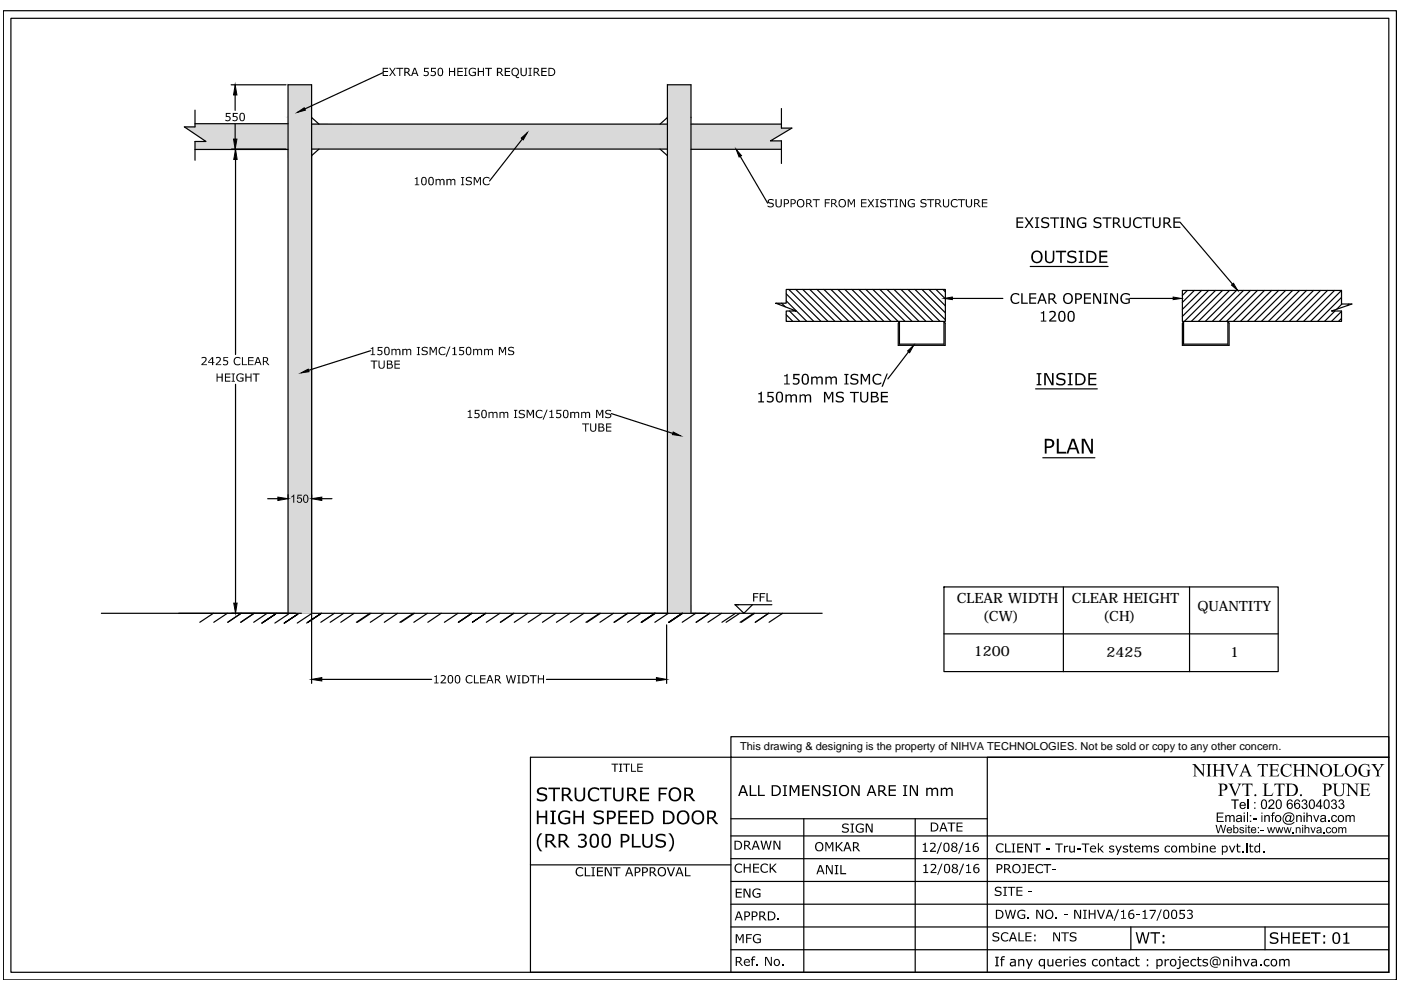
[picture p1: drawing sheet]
<svg xmlns="http://www.w3.org/2000/svg" width="297mm" height="210mm" viewBox="0 0 297 210" stroke-linecap="round" stroke-linejoin="round" font-family="sans-serif">
<defs><g id="words">
<g font-size="3">
<text x="202.8" y="127.9">CLEAR WIDTH</text>
<text x="208.3" y="131.6">(CW)</text>
<text x="227.3" y="127.9">CLEAR HEIGHT</text>
<text x="233.8" y="131.6">(CH)</text>
<text x="253.9" y="129.5">QUANTITY</text>
<text x="206.4" y="139.1">1200</text>
<text x="234.6" y="139.3">2425</text>
<text x="260.8" y="139.3">1</text>
</g>
<text font-size="2.3" x="156.9" y="159">This drawing &amp; designing is the property of NIHVA TECHNOLOGIES. Not be sold or copy to any other concern.</text>
</g></defs>
<!-- layer: 0 -->
<g fill="none" stroke="#000" stroke-width=".25">
<path d="M.7 2.3h295.4v205.5h-295.4zM2.3 3.9h292.2v202.2h-292.2zM49 18h11.6M81.1 15.4l-16.5 7.7M41.3 23.4v3.5h-2.2l4.6 3.1h-2.4v4M41.3 31.7h19.8M41.3 26.2h19.8M49 31.7h11.6M49.9 20.1v3.3M49.9 26.2v3.3M49.9 33.8v41.4M66.1 31.6h75.4"/>
<path d="M66.1 26.3h75.4M66.1 24.9l1.5 1.4M67.6 31.6l-1.5 1.4M110.7 29.5l-6.9 8.9M139.9 31.6l1.6 1.4M141.5 24.9l-1.6 1.4M146.5 31.7h19.2M146.5 26.3h19.2M157 33.2l5.8 9.9M165.7 23v4.2h2.2l-4.5 2.7h2.3v4.8M218.4 56.5h16.5M250.3 47.2l11 13"/>
<path d="M78.6 74.4l-13.2 4.1M165.7 64.3l.8 .8M166.7 61.4h33.7v6.7h-33.7v-2.2h2.1l-4.3-1.6h2.2zM166.7 66.7l1.4 1.4M166.7 63.8l4.4 4.3M166.7 62.3l5.8 5.8M167.2 61.4l6.9 6.7M167.4 65.9l2.2 2.2M168.7 61.4l6.8 6.7M170.2 61.4l6.8 6.7M171.7 61.4l6.8 6.7M173.2 61.4l6.8 6.7"/>
<path d="M174.7 61.4l6.8 6.7M176.2 61.4l6.8 6.7M177.7 61.4l6.7 6.7M179.1 61.4l6.8 6.7M180.6 61.4l6.8 6.7M182.1 61.4l6.8 6.7M183.6 61.4l6.8 6.7M185.1 61.4l6.8 6.7M186.5 61.4l6.9 6.7M188.1 61.4l6.7 6.7M189.6 61.4l6.7 6.7M190.4 68.6v4.6h10v-4.6"/>
<path d="M191 61.4l6.8 6.7M192.5 61.4l6.8 6.7M192.6 74.6l-4.4 5.7M194 61.4l6.4 6.4M195.5 61.4l4.9 4.9M197 61.4l3.4 3.4M198.4 61.4l2 2M199.9 61.4l.5 .5M200.4 68.5l-.3-.2v4.7h-9.4v-4.7l-.2 .2M201.9 63.3h10.7M239.6 63.3h9.1M250.7 61.6h33.7v2.9h2.2l-4.3 1.4h2.1v2.2h-33.7z"/>
<path d="M250.7 68.6v4.6h9.9v-4.6M250.9 68.3v4.7h9.4l.1-4.7 .2 .2M251 68.3l-.3 .2M251.7 61.6l-1 1M253.2 61.6l-2.5 2.5M254.7 61.6l-4 4M256.2 61.6l-5.5 5.5M257.7 61.6l-6.6 6.5M259.2 61.6l-6.6 6.5M260.7 61.6l-6.6 6.5M262.2 61.6l-6.6 6.5M263.6 61.6l-6.6 6.5"/>
<path d="M265.1 61.6l-6.6 6.5M266.6 61.6l-6.6 6.5M268.1 61.6l-6.6 6.5M269.6 61.6l-6.6 6.5M271.1 61.6l-6.6 6.5M272.6 61.6l-6.6 6.5M274.1 61.6l-6.7 6.5M275.5 61.6l-6.6 6.5M277 61.6l-6.6 6.5M278.5 61.6l-6.6 6.5M280 61.6l-6.6 6.5M281.5 61.6l-6.6 6.5"/>
<path d="M282.9 61.6l-6.5 6.5M283 65.9l-2.2 2.2M284.4 61.6l-6.5 6.5M284.4 63.1l-5.1 5M284.4 66l-2.1 2.1M284.4 67.5l-.6 .6M284.5 64.5l-1.1 1.1M286 64.5l-.3 .3M49.9 81.5v46.4M129.6 87.7l13 4.2M219.6 82.5h13M221.1 97.1h11"/>
<path d="M56.8 105.7h2.1M68.2 105.7h2.2M21.5 130h152.8M45.2 130l-2.8 1.9M48.2 130l-2.9 1.9M51.1 130l-2.8 1.9M53.9 130l-2.9 1.9M55.5 132.1l2.9-1.9-2.9 1.9M56.6 130l-2.8 1.9M58.6 130l-2.8 1.9M60.3 132.1l2.8-1.9-2.8 1.9M61.1 130v-112h5v126.9"/>
<path d="M61.2 130.2l-2.9 1.9M63.1 130.2l-2.8 1.9M65.3 131.9l2.8-1.9-2.8 1.9M65.9 130.2l-2.9 1.9M67.9 130.2l-2.9 1.9M70.9 130l-2.9 1.9M72.9 130l-2.9 1.9M75.1 130l-2.9 1.9M78.4 130l-2.8 1.9M78.6 130l-2.8 1.9M81.4 130l-2.9 1.9M84.3 130l-2.8 1.9"/>
<path d="M87.7 130l-2.9 1.9M87.9 130l-2.9 1.9M90.6 130l-2.9 1.9M93.5 130l-2.8 1.9M97.1 130l-2.9 1.9M100 130l-2.8 1.9M100.1 130l-2.9 1.9M103 130l-2.9 1.9 2.9-1.9M106 130l-2.9 1.9M109 130l-2.9 1.9M111.9 130l-2.9 1.9M114.9 130l-2.9 1.9"/>
<path d="M117.9 130l-2.9 1.9M120.8 130l-2.8 1.9M123.8 130l-2.9 1.9M127.1 130l-2.9 1.9M127.3 130l-2.9 1.9M130.1 130l-2.9 1.9M133 130l-2.8 1.9M133.1 130l-2.8 1.9M135.9 130l-2.9 1.9M138.8 130l-2.8 1.9M139 130l-2.9 1.9M141.3 132.5v12.4"/>
<path d="M141.5 130v-112h5v112M141.7 130l-2.9 1.9M141.8 131.9l2.8-1.9-2.8 1.9M144.6 130l-2.8 1.9M144.8 130l-2.9 1.9M147.5 130l-2.9 1.9M150.5 130l-2.9 1.9M153 130l-2.9 1.9M155.9 130l-2.8 1.9M156.8 130l-2.8 1.9M159.5 128.2l-1.8 1.8-1.8-1.8h7.7M159.8 130l-2.9 1.9"/>
<path d="M160 130l-2.8 1.9M163 130l-2.9 1.9M165.9 130l-2.8 1.9M200.1 124.4h70.9v18h-70.9zM200.1 134.4h70.9M225.5 124.4v18M252.2 124.4v18M68.2 144h23.3M115.9 144h23.3M155 177.2h139.5M155 173.6h54.3M170.4 173.6v32.5"/>
<path d="M194 173.6v32.5M264.6 169.5v2M112.5 183.4h42.5M155 191.7h139.5M155 186.9h139.5M155 182.1h139.5M155 196.5h139.5M239.8 196.5v4.9M268.2 196.5v4.9M155 206.1v-45.5h-42.5v45.5h182M155 201.4h139.5M209.3 206.1v-45.5h85.2h-139.5v-4.4h139.5v49.9"/>
</g>
<g fill="#d9d9d9" stroke="#d9d9d9" stroke-width=".21">
<path d="M141.5 18v6.9h5zM141.5 18h5v6.9z"/>
<path d="M61.1 18v6.9h5zM61.1 18h5v6.9z"/>
<path d="M61.1 24.9v1.3h5zM61.1 24.9h5v1.3z"/>
<path d="M61.1 26.2l5 .1zM61.1 26.2l5 .1z"/>
<path d="M41.3 26.2l19.8 .1zM41.3 26.2l19.8 .1z"/>
<path d="M66.1 26.3v.6h75.4zM66.1 26.3h75.4v.6z"/>
<path d="M61.1 26.3v.6h5zM61.1 26.3h5v.6z"/>
<path d="M41.3 26.3v.6h19.8zM41.3 26.3h19.8v.6z"/>
<path d="M146.5 26.3v.9h19.2zM146.5 26.3h19.2v.9z"/>
<path d="M141.5 24.9v2.3h5zM141.5 24.9h5v2.3z"/>
<path d="M61.1 26.9v.3h5zM61.1 26.9h5v.3z"/>
<path d="M39.1 26.9l.3 .3h21.7zM39.1 26.9h22v.3z"/>
<path d="M146.5 27.2v2.7h16.9zM146.5 27.2h21.4l-4.5 2.7z"/>
<path d="M141.5 27.2v2.7h5zM141.5 27.2h5v2.7z"/>
<path d="M61.1 27.2v2.7h5zM61.1 27.2h5v2.7z"/>
<path d="M39.4 27.2l4.1 2.7h17.6zM39.4 27.2h21.7v2.7z"/>
<path d="M146.5 29.9v.1h19.2zM146.5 29.9h19.2v.1z"/>
<path d="M141.5 29.9v.1h5zM141.5 29.9h5v.1z"/>
<path d="M61.1 29.9v.1h5zM61.1 29.9h5v.1z"/>
<path d="M43.5 29.9l.2 .1h17.4zM43.5 29.9h17.6v.1z"/>
<path d="M146.5 30v1.6h19.2zM146.5 30h19.2v1.6z"/>
<path d="M141.5 30v1.6h5zM141.5 30h5v1.6z"/>
<path d="M66.1 26.9v4.7h75.4zM66.1 26.9h75.4v4.7z"/>
<path d="M61.1 30v1.6h5zM61.1 30h5v1.6z"/>
<path d="M146.5 31.6l19.2 .1zM146.5 31.6l19.2 .1z"/>
<path d="M141.5 31.6l5 .1zM141.5 31.6l5 .1z"/>
<path d="M61.1 31.6l5 .1zM61.1 31.6l5 .1z"/>
<path d="M41.3 30v1.7h19.8zM41.3 30h19.8v1.7z"/>
<path d="M61.1 31.7h5zM61.1 31.7h5z"/>
<path d="M41.3 31.7h19.8zM41.3 31.7h19.8z"/>
<path d="M141.5 31.7v98.3h5zM141.5 31.7h5v98.3z"/>
<path d="M61.1 31.7v98.3h5zM61.1 31.7h5v98.3z"/>
</g>
<g fill="#000">
<path d="M81.1 14.4h1.2v.2h-.9v.5h.9v.2h-.9v.6h.9v.2h-1.2zM82.5 14.4h.2l.5 .7 .5-.7h.2l-.6 .8 .6 .9h-.2l-.5-.7-.5 .7h-.2l.6-.8zM84 14.4h1.5v.2h-.6v1.5h-.2v-1.5h-.7zM89.9 14.4h1v.2h-.8v.5h.5l.3 .2v.6l-.4 .3-.7-.1v-.3l.7 .1 .1-.1a.45 .45 0 0 0-.1-.6 .45 .45 0 0 0-.6 .1zM91.4 14.4h1v.2h-.8v.5h.5l.3 .3v.4l-.3 .3-.8-.1v-.2l.6 .1 .3-.2-.1-.4h-.7zM95.2 14.4h.2v.7h.9v-.7h.2v1.7h-.2v-.8h-.9v.8h-.2zM97 14.4h1.1v.2h-.9v.5h.9v.2h-.9v.6h.9v.2h-1.1zM98.4 14.4h.7v.1h-.3v1.4h.3v.2h-.7v-.2h.2v-1.4h-.2zM99.6 14.6l.6-.3 .7 .2v.3l-.5-.3-.5 .1-.3 .5 .1 .6 .4 .2h.6v-.5h-.5v-.2h.7v.8l-.8 .2-.5-.3-.3-.6zM101.3 14.4h.2v.7h.9v-.7h.2v1.7h-.2v-.8h-.9v.8h-.2zM102.9 14.4h1.4v.2h-.6v1.5h-.3v-1.5h-.5zM107 14.4h1.1v.2h-.8v.5h.8v.2h-.8v.6h.8v.2h-1.1z"/>
<path d="M110.3 14.4h.3v1.3l.3 .2 .5-.1v-1.4h.3v1.2l-.2 .4-.6 .2-.4-.3zM112 14.4h.7v.1h-.2v1.4h.2v.2h-.7v-.2h.3v-1.4h-.3zM114.8 14.4h1.1v.2h-.9v.5h.9v.2h-.9v.6h.9v.2h-1.1zM47.9 23.9h1v.3h-.8v.4l.6 .1 .2 .5-.4 .5-.7-.1v-.3l.6 .2a.41 .41 0 0 0 .1-.6 .41 .41 0 0 0-.6-.1zM49.3 23.9h1.1v.3h-.8v.4l.6 .1 .2 .2v.4l-.3 .4-.8-.1v-.3l.6 .2 .3-.3a.56 .56 0 0 0-.9-.4zM88 37.8l.5-.3v1.6h.4v.2h-.9v-.2h.3v-1.2h-.3zM92.4 38h.2v.1l.5-.1a.34 .34 0 0 0 .6 0h.4l.1 .2 .1 1.1h-.3v-.8a.3 .3 0 0 0-.2-.4 .3 .3 0 0 0-.4 .3v.9h-.2v-.9a.32 .32 0 0 0-.3-.3 .32 .32 0 0 0-.3 .2v1h-.2zM94.6 38h.3v.1l.2-.1h.3a.31 .31 0 0 0 .3 .1 .31 .31 0 0 0 .3-.1h.3l.2 .2v1.1h-.2v-.8a.32 .32 0 0 0-.3-.4 .32 .32 0 0 0-.3 .3v.9h-.2v-.8a.32 .32 0 0 0-.2-.4 .32 .32 0 0 0-.4 .2v1h-.3zM97.7 37.5h.7v.2h-.2v1.4h.2v.2h-.7v-.2h.3v-1.4h-.3zM98.9 37.7l.4-.2h.5l.2 .1v.3l-.6-.2a.32 .32 0 0 0-.4 .3 .32 .32 0 0 0 .5 .3l.5 .2v.5l-.3 .3-1-.2v-.3l.6 .3 .4-.1a.29 .29 0 0 0 .1-.4 .29 .29 0 0 0-.4-.1l-.6-.2-.1-.4zM100.4 37.5h.3l.5 1 .5-1h.3v1.8h-.2v-1.5l-.6 1h-.1l-.4-1v1.5h-.3zM102.5 37.8l.6-.3 .7 .2v.2l-.4-.2-.6 .1-.2 .5 .2 .7 .5 .1 .5-.3v.3l-.9 .2-.4-.3-.2-.3z"/>
<path d="M162.8 42.4l.4-.2h.5l.3 .1v.3l-.6-.2a.32 .32 0 0 0-.4 .4 .32 .32 0 0 0 .5 .2l.5 .2v.5l-.4 .3-.8-.1v-.4l.6 .3 .5-.3-.2-.2-.8-.3-.1-.2zM164.4 42.2h.3v1.3l.3 .3 .4-.1 .1-.2v-1.3h.3l-.1 1.4-.2 .3-.7 .1-.3-.3zM172.3 42.2h1.5v.2h-.6v1.5h-.2v-1.5h-.7zM174.9 42.2h1.1v.2h-.9v.5h.7v.2h-.7v.8h-.2zM179.7 42.2h.3l.5 1 .5-1h.3v1.7h-.3v-1.5l-.5 1.1h-.1l-.5-1.1v1.5h-.2zM182.6 42.2h1.1v.2h-.9v.5h.9v.2h-.9v.7h.9v.1h-1.1zM183.9 42.2h.3l.4 .7 .5-.7h.3l-.6 .9 .6 .8h-.3l-.5-.6-.4 .6h-.3l.6-.8zM185.6 42.2h.7v.2h-.2v1.4h.2v.1h-.7v-.1h.2v-1.4h-.2zM186.7 42.4l.4-.2h.4l.4 .1v.3l-.4-.2h-.4a.26 .26 0 0 0-.2 .4 .26 .26 0 0 0 .3 .2l.6 .1 .1 .2v.4l-.4 .3-.9-.2v-.3l.7 .3a.3 .3 0 0 0 .4-.4 .3 .3 0 0 0-.5-.2l-.5-.2zM188.1 42.2h1.5v.2h-.7v1.5h-.2v-1.5h-.6zM189.7 42.2h.7v.2h-.3v1.4h.3v.1h-.7v-.1h.2v-1.4h-.2zM190.8 42.2h.3l.8 1.4v-1.4h.2v1.7h-.3l-.8-1.5v1.5h-.2z"/>
<path d="M192.7 42.4l.4-.2 .9 .1v.3l-.4-.2h-.5l-.4 .4v.6l.4 .4 .6-.1v-.4h-.4v-.2h.7v.7l-.9 .2-.5-.4-.2-.7zM195.2 42.4l.4-.2h.5l.3 .1v.3l-.6-.2a.32 .32 0 0 0-.4 .4 .32 .32 0 0 0 .5 .2l.5 .2v.5l-.4 .3-.8-.1-.1-.4 .7 .3 .4-.3-.1-.2-.6-.1-.3-.3zM196.6 42.2h1.5v.2h-.7v1.5h-.2v-1.5h-.6zM199.9 42.2h.2l.1 1.4 .3 .2 .5-.3v-1.3h.2v1.3l-.3 .4-.6 .1-.3-.3zM201.7 42.5l.5-.3 .8 .2v.2l-.4-.2h-.4l-.4 .4v.5l.3 .4 .6 .1 .3-.3v.3l-.8 .2-.4-.2-.2-.5zM203.1 42.2h1.5v.2h-.7v1.5h-.2v-1.5h-.6zM204.8 42.2h.2v1.3l.3 .3h.4l.2-.3v-1.3h.2v1.2l-.2 .5-.7 .1-.3-.2zM208.2 42.2h1.1v.2h-.9v.5h.9v.2h-.9v.7h.9v.1h-1.1zM215.5 46.1h1.4v.2h-1.1v.7h1.1v.2h-1.1v.9h1.1v.2h-1.4zM217.2 46.1h.4l.6 .9 .6-.9h.3l-.7 1.1 .7 1.1h-.3l-.6-.9-.6 .9h-.4l.8-1.1zM219.4 46.1h.9v.2h-.3v1.8h.3v.2h-.9v-.2h.3v-1.8h-.3zM220.9 46.3l.5-.3 1 .2v.4l-1-.3-.3 .3 .2 .4 1 .2 .2 .5-.2 .4-.3 .2-.7 .1-.5-.2v-.4l.6 .3h.5a.4 .4 0 0 0 .2-.6 .4 .4 0 0 0-.6-.1l-.7-.4v-.4z"/>
<path d="M221.6 53.2h.3v2l.5 .3 .6-.1 .2-.3v-1.9h.3v1.9l-.4 .6-.7 .1-.7-.3-.1-.4zM222.7 46.1h1.9v.2h-.8v2h-.3v-2h-.8zM224.8 46.1h.8v.2h-.2v1.8h.2v.2h-.8v-.2h.2v-1.8h-.2zM223.8 53.2h2.2v.3h-.9v2.2h-.3v-2.2h-1zM226.1 46.1h.5l1 1.8v-1.8h.3v2.2h-.4l-1.1-2v2h-.3zM226.4 53.5l.4-.3 .7-.1 .6 .2 .1 .4-.5-.2h-.7a.43 .43 0 0 0-.3 .5 .43 .43 0 0 0 .6 .3l.5 .1 .4 .3-.1 .8-.8 .3-1-.2v-.5l.9 .4 .5-.1 .2-.2-.2-.5-1-.2-.3-.2zM228.7 53.2h1v.3h-.3v2h.3v.2h-1v-.2h.4v-2h-.4zM228.6 46.4l.7-.4 1 .3v.3l-.6-.3h-.6l-.3 .3-.2 .5 .2 .7 .5 .3 .7-.1v-.5h-.6v-.3h.9v1l-1 .2-.8-.4-.2-.5v-.6zM231.9 46.3l.6-.3 1 .2v.4l-1-.3-.4 .3 .2 .3 1.1 .4 .1 .6-.1 .3-.5 .2-1.1-.2v-.4l.7 .3h.4a.4 .4 0 0 0 .3-.6 .4 .4 0 0 0-.6-.1l-.7-.3zM233.1 53.2h1.7v.3h-1.4v.7h1.4v.3h-1.4v.9h1.4v.3h-1.7zM233.8 46.1h1.9v.2h-.8v2h-.3v-2h-.8zM238.1 46.1h.3v1.7l.3 .3h.5l.2-.2 .1-1.8h.3v1.6l-.3 .5-.8 .2-.6-.5z"/>
<path d="M240.5 46.4l.6-.4 .9 .2v.4l-.4-.3h-.5l-.4 .3-.2 .3v.6l.3 .5 .7 .1 .5-.3v.4l-.9 .2-.7-.4-.2-.4v-.8zM242.2 46.1h1.9v.2h-.8v2h-.3v-2h-.8zM244.4 46.1h.3v1.7l.3 .3h.5l.2-.2 .1-1.8h.3v1.6l-.3 .5-.8 .2-.6-.5zM248.8 46.1h1.5v.2h-1.2v.7h1.2v.2h-1.2v.9h1.2v.2h-1.5zM42.7 75.8l.8-.1 .3 .2-.1 .6-.7 .7h.9v.2h-1.2v-.2l.8-.8a.44 .44 0 0 0-.2-.5 .44 .44 0 0 0-.6 .1zM45.8 75.8l.7-.1 .3 .2-.1 .6-.7 .7h.9v.2h-1.2v-.2l.9-.9a.45 .45 0 0 0-.3-.4 .45 .45 0 0 0-.5 .1zM47.4 75.7h1v.2h-.8v.5h.5l.3 .3v.4l-.3 .3h-.8v-.3l.5 .2 .4-.3-.2-.4h-.6zM49.7 76l.5-.3 .8 .1v.3l-.4-.2h-.4l-.4 .5v.4l.2 .4h.6l.4-.2v.3l-.8 .2-.4-.2-.3-.6zM51.3 75.7h.2v1.5h.9v.2h-1.1zM52.6 75.7h1.1v.2h-.9v.5h.9v.2h-.9v.6h.9v.2h-1.1zM53.6 79.2h1.4v.2h-.6v1.5h-.2v-1.5h-.6zM78.6 73.8l.5-.2v1.5h.4v.2h-.9v-.2h.3v-1.2h-.3z"/>
<path d="M78.6 76.4h1.4v.3h-.6v1.5h-.2v-1.5h-.6zM80.1 73.6h1v.2h-.8v.4h.5l.3 .3v.5l-.6 .3-.5-.1v-.2l.3 .1 .5-.1a.45 .45 0 0 0-.2-.6 .45 .45 0 0 0-.5 .1zM80.2 76.4h.3v1.4l.3 .2 .5-.2 .1-1.4h.2v1.4l-.2 .3-.7 .1-.3-.2zM83.6 76.4h1.2v.3h-1v.4h1v.2h-1v.7h1v.2h-1.2zM83 74h.2v.2l.6-.2a.31 .31 0 0 0 .2 .2 .31 .31 0 0 0 .3-.2h.4l.2 .2v1.1h-.2v-.8a.3 .3 0 0 0-.3-.3 .3 .3 0 0 0-.3 .3v.8h-.3v-.8a.34 .34 0 0 0-.2-.3 .34 .34 0 0 0-.4 .1v1h-.2zM85.3 74h.2v.2l.2-.2h.3a.31 .31 0 0 0 .3 .2 .31 .31 0 0 0 .3-.2h.4l.2 .2v1.1h-.2v-.8a.32 .32 0 0 0-.3-.4 .32 .32 0 0 0-.4 .4v.8h-.2v-.8a.31 .31 0 0 0-.2-.4 .31 .31 0 0 0-.4 .2v1h-.2zM88.4 73.6h.7v.1h-.3v1.4h.3v.2h-.7v-.2h.2v-1.4h-.2zM89.5 73.7l.4-.2 .5 .1h.3v.3l-.7-.2a.32 .32 0 0 0-.3 .4 .32 .32 0 0 0 .4 .2l.6 .2v.5l-.4 .3-.9-.1v-.3l.5 .2h.4l.2-.2-.1-.3-.9-.3-.1-.4zM91.1 73.6h.3l.4 .9 .5-.9h.3v1.7h-.2v-1.5l-.5 1h-.1l-.5-1v1.5h-.2zM93.1 73.9l.6-.4 .7 .2v.2l-.4-.2-.5 .1-.3 .5 .2 .7 .6 .1 .4-.2v.3l-.3 .1-.8-.1-.3-.5zM95.3 73.5h.2l-.8 2.1h-.2zM95.9 73.8l.6-.2v1.5h.3v.2h-.9v-.2h.4v-1.2h-.4z"/>
<path d="M97.4 73.6h1v.2h-.8v.4h.5l.3 .3v.5l-.3 .3-.8-.1v-.2l.6 .1 .3-.2-.1-.4h-.7zM100.3 74h.2v.2l.4-.3 .2 .1a.24 .24 0 0 0 .3 .2 .24 .24 0 0 0 .2-.2l.3-.1 .3 .3v1.1h-.2v-.8a.3 .3 0 0 0-.3-.3 .3 .3 0 0 0-.3 .3v.8h-.2v-.8a.34 .34 0 0 0-.3-.4 .34 .34 0 0 0-.4 .2v1h-.2zM102.6 74h.3v.2l.3-.3 .2 .1a.22 .22 0 0 0 .3 .2 .22 .22 0 0 0 .2-.2h.4l.2 .2v1.1h-.2v-.8a.32 .32 0 0 0-.3-.4 .32 .32 0 0 0-.3 .4v.8h-.3v-.8a.31 .31 0 0 0-.1-.4 .31 .31 0 0 0-.4 .2v1h-.3zM105.8 73.6h.3l.4 .9 .5-.9h.3v1.7h-.2v-1.5l-.5 1h-.1l-.5-1v1.5h-.2zM107.8 73.8l.3-.2 .4-.1 .5 .1v.3l-.6-.2a.31 .31 0 0 0-.5 .3 .31 .31 0 0 0 .5 .3l.6 .2v.6l-.4 .2-.9-.1v-.3l.4 .2h.4a.31 .31 0 0 0 .3-.5 .31 .31 0 0 0-.5-.1l-.5-.2zM188 79.2h.2l-1 2.8h-.3zM214.4 62.5l.7-.4 1 .2v.4l-.6-.3-.6 .1-.4 .6 .1 .7 .3 .3 .6 .1 .6-.3v.3l-1 .3-.7-.4-.2-.5v-.6zM216.5 62.2h.3v2h1.1v.2h-1.4zM218.2 62.2h1.5v.2h-1.2v.7h1.2v.2h-1.2v.9h1.2v.2h-1.5zM220.7 66.2l.7-.3v2.1h.5v.2h-1.2v-.2h.4v-1.6h-.4zM222.5 66.1l.8-.2 .5 .3v.5l-.1 .3-1 .9h1.3v.3h-1.6v-.4l.9-.6 .2-.5-.1-.5h-.4l-.5 .2zM229.8 62.2h1.5v.2h-1.2v.7h1.2v.2h-1.2v.9h1.2v.2h-1.5z"/>
<path d="M231.8 62.2h.4l1 1.8v-1.8h.3v2.2h-.4l-1.1-2v2h-.2zM234 62.2h.9v.2h-.3v1.8h.3v.2h-.9v-.2h.3v-1.8h-.3zM235.4 62.2h.4l1 1.8v-1.8h.3v2.2h-.4l-1.1-2v2h-.2zM237.7 62.6l.7-.5 1.1 .2 .1 .4-.7-.3-.7 .1-.3 .4v.7l.3 .5 .7 .1 .4-.1v-.6h-.7v-.2h1v.9l-.7 .3-.9-.2-.3-.3-.2-.6zM45.9 79.2h.2v.7h.9v-.7h.2v1.7h-.2v-.8h-.9v.8h-.2zM47.7 79.2h1.1v.2h-.9v.5h.9v.2h-.9v.6h.9v.2h-1.1zM49.1 79.2h.7v.2h-.2v1.4h.2v.1h-.7v-.1h.2v-1.4h-.2zM50.2 79.5l.6-.4 .8 .2v.3l-.4-.2h-.6l-.3 .5v.3l.3 .5 .5 .1 .3-.1v-.5h-.5v-.2h.7v.8l-.3 .1-.9-.1-.3-.4zM52 79.2h.3v.7h.8v-.7h.2v1.7h-.2v-.8h-.8v.8h-.3zM99.2 87.2l.6-.3v1.6h.3v.1h-.9v-.1h.4v-1.2h-.4zM100.7 86.9h1v.2h-.8v.5h.4l.3 .2v.6l-.4 .3-.6-.1v-.3l.6 .2 .2-.2a.34 .34 0 0 0 0-.4 .34 .34 0 0 0-.3-.1h-.4zM103.6 87.4l.2 .1 .6-.2 .2 .2 .3-.2 .4 .1 .2 .2v1h-.2v-.7a.32 .32 0 0 0-.3-.4 .32 .32 0 0 0-.4 .3v.8h-.2v-.7a.35 .35 0 0 0-.2-.4 .35 .35 0 0 0-.4 .2v.9h-.2z"/>
<path d="M105.9 87.4h.2v.1l.3-.2 .3 .1a.24 .24 0 0 0 .2 .1 .24 .24 0 0 0 .3-.1l.2-.1a.34 .34 0 0 1 .4 .5v.8h-.2v-.7a.34 .34 0 0 0-.3-.4 .34 .34 0 0 0-.4 .2l.1 .9h-.2l-.1-.8a.32 .32 0 0 0-.2-.3 .32 .32 0 0 0-.4 .2v.9h-.2zM109 86.9h.7v.2h-.3v1.4h.3v.1h-.7v-.1h.2v-1.4h-.2zM110.1 87.1l.3-.2h.5l.3 .1v.3l-.6-.2a.33 .33 0 0 0-.3 .4 .33 .33 0 0 0 .5 .2l.4 .2v.5l-.4 .3-.8-.2v-.2l.4 .2 .5-.1a.31 .31 0 0 0 .1-.4 .31 .31 0 0 0-.4-.1l-.5-.2zM111.7 86.9h.3l.5 1 .4-1h.3v1.7h-.2v-1.4l-.5 1h-.1l-.5-1v1.4h-.2zM113.8 87.1l.4-.2 .8 .1v.3l-.7-.2-.5 .4 .2 .8 .6 .2 .4-.2v.2l-.8 .2-.5-.4-.1-.7zM115.9 86.9h.2l-.8 2.1h-.3zM116.5 87.2l.6-.3v1.6h.3v.1h-.9v-.1h.4v-1.2h-.4zM118 86.9h1v.2h-.8v.5h.4l.4 .4-.1 .4-.2 .2h-.8v-.3l.4 .2a.35 .35 0 0 0 .5-.3 .35 .35 0 0 0-.4-.4h-.4zM120.9 87.4h.2v.1l.6-.2 .2 .2 .3-.2 .4 .1 .2 .2v1h-.2v-.7a.32 .32 0 0 0-.3-.4 .32 .32 0 0 0-.4 .3v.8h-.2v-.7a.33 .33 0 0 0-.1-.4 .33 .33 0 0 0-.5 .2v.9h-.2zM123.4 89.8h1.5v.2h-.6v1.5h-.2v-1.5h-.7zM123.2 87.4l.3 .1 .5-.2 .2 .2 .3-.2 .5 .1 .1 .3v.9h-.2v-.7a.3 .3 0 0 0-.3-.4 .3 .3 0 0 0-.3 .3v.8h-.2v-.7a.35 .35 0 0 0-.3-.4 .35 .35 0 0 0-.4 .2v.9h-.2zM125.1 89.8h.2l.1 1.4 .4 .1a.39 .39 0 0 0 .4-.5v-1h.2l-.1 1.5-.4 .3-.6-.2-.2-.3z"/>
<path d="M126.4 86.9h.3l.5 1 .4-1h.3v1.7h-.2v-1.4l-.5 1h-.1l-.5-1v1.4h-.2zM128.4 87.1l.3-.2h.6l.3 .1v.3l-.5-.2a.3 .3 0 0 0-.5 .1 .3 .3 0 0 0 .3 .4l.6 .2v.7l-.4 .2-.8-.2v-.2l.4 .2 .6-.1a.35 .35 0 0 0 0-.5 .35 .35 0 0 0-.5 0l-.4-.2zM128.5 89.8h1.1v.2h-.9v.5h.9v.2h-.9v.6h.9v.2h-1.1zM160.8 83.4l.7-.4v2.1h.5v.2h-1.2v-.2h.4v-1.5h-.4zM162.7 83.1h1.3v.2h-1v.6h.6l.3 .2 .2 .6-.5 .6-1-.1v-.3l.9 .2 .2-.4a.64 .64 0 0 0-1-.5zM166.2 79.6l.8-.3v2h.5v.2h-1.3v-.2h.5v-1.5h-.5zM166.5 83.6h.3v.2l.4-.2h.3a.31 .31 0 0 0 .6 .1l.5-.1 .3 .1 .1 1.6h-.3v-1a.4 .4 0 0 0-.4-.5 .4 .4 0 0 0-.4 .4v1.1h-.3v-1.1a.4 .4 0 0 0-.3-.4 .4 .4 0 0 0-.5 .3v1.2h-.3zM168.2 79.3h1.3v.3h-1v.6h.6l.4 .4-.1 .6-.3 .3-1-.1v-.3l.8 .2 .3-.4v-.3l-.2-.2-.8 .1zM169.5 83.6h.3v.2l.7-.2a.67 .67 0 0 0 .9 0l.5 .2 .1 1.5h-.3v-1.2l-.1-.2-.4-.1-.3 .3v1.2h-.3v-1.1a.42 .42 0 0 0-.3-.4 .42 .42 0 0 0-.5 .3v1.2h-.3zM172 79.9h.3v.1l.6-.2 .4 .3 .3-.3 .6 .1 .2 .3v1.3h-.3v-1a.4 .4 0 0 0-.3-.4 .4 .4 0 0 0-.5 .4v1h-.2v-1a.43 .43 0 0 0-.3-.4 .43 .43 0 0 0-.5 .2v1.2h-.3zM174.7 83.1h.4l.6 1.2 .6-1.2h.4v2.2h-.3v-1.9l-.6 1.3h-.2l-.6-1.3v1.9h-.3zM175 79.9h.3v.1l.6-.2 .4 .3 .3-.3 .6 .1 .2 .3v1.3h-.2v-1a.4 .4 0 0 0-.5-.4 .4 .4 0 0 0-.4 .4v1h-.2v-1a.4 .4 0 0 0-.4-.4 .4 .4 0 0 0-.4 .2v1.2h-.3z"/>
<path d="M177.3 83.3l.5-.3 1 .2v.4l-.5-.3h-.5l-.2 .2a.52 .52 0 0 0 .7 .6l.4 .1 .2 .3-.2 .7-.3 .1h-.8l-.4-.1v-.4l.6 .3h.5l.2-.2a.49 .49 0 0 0-.1-.5 .49 .49 0 0 0-.5-.1l-.6-.3zM179 79.3h.9v.2h-.3v1.8h.3v.2h-.9v-.2h.3v-1.8h-.3zM180.5 79.5l.5-.3 .6 .1 .3 .1v.3l-.9-.2a.35 .35 0 0 0-.4 .4 .35 .35 0 0 0 .5 .3l.9 .4-.1 .6-.5 .4-1.1-.2v-.4l.6 .3 .6-.1a.34 .34 0 0 0 .2-.4 .34 .34 0 0 0-.4-.2l-.9-.4zM180.2 83.1h1.9v.2h-.8v2h-.3v-2h-.8zM182.4 83.1h.3v1.7l.5 .3 .3-.1 .3-.2v-1.7h.3v1.5l-.3 .6-.9 .1-.4-.3zM182.5 79.3h.4l.6 1.2 .6-1.2h.4v2.2h-.3v-1.9l-.6 1.3h-.2l-.6-1.3v1.9h-.3zM185.2 79.6l.8-.4 .8 .2v.4l-.6-.3h-.4l-.4 .3-.1 .4v.6l.2 .3 .8 .2 .5-.3v.4l-1 .2-.6-.3-.2-.5v-.7zM186.8 83.1h1.4v.2h-1.1v.6h1.1v.3h-1.1v.8h1.1v.3h-1.4zM219.8 79.1h1v.3h-.3v2h.3v.3h-1v-.3h.3v-2h-.3zM221.4 79.1h.5l1.1 2.1v-2.1h.4v2.6h-.4l-1.3-2.3v2.3h-.3zM224.2 79.3l.4-.2 1.2 .1v.5l-.6-.3h-.5l-.3 .1a.48 .48 0 0 0 .1 .6 .48 .48 0 0 0 .6 .1l.7 .3v.9l-.6 .3h-.7l-.6-.2v-.4l.8 .3h.5l.3-.2a.56 .56 0 0 0-.2-.6 .56 .56 0 0 0-.6-.1l-.7-.4v-.5zM224.1 93h.4v2.8h1.5v.4h-1.9z"/>
<path d="M226.4 79.1h1v.3h-.3v2h.3v.3h-1v-.3h.3v-2h-.3zM229.3 93h.7l1.3 2.6v-2.6h.4v3.2h-.5l-1.4-2.8v2.8h-.5zM230.7 79.1h1.7v.3h-1.3v.7h1.3v.3h-1.3v1h1.3v.3h-1.7zM61.8 105.3l.6-.5v1.8h-.2v-1.4l-.4 .3zM63.1 104.9h.9v.2h-.7l-.1 .5 .5-.1 .4 .4-.1 .5-.3 .2h-.5l-.3-.3 .2-.2 .2 .3 .3 .1 .2-.3-.1-.5-.7 .1zM159.7 125.8h1.1v.2h-.9v.5h.8v.2h-.8v.8h-.2zM161.1 125.8h1.1v.2h-.9v.5h.8v.2h-.8v.8h-.2zM162.5 125.8h.3v1.5h.8v.2h-1.1zM92.1 143.4l.5-.2v1.5h.4v.2h-.9v-.2h.3v-1.2h-.3zM93.5 143.2l.6-.1 .4 .3-.1 .6-.7 .7h.9v.2h-1.2v-.3l.9-.8a.44 .44 0 0 0-.3-.5 .44 .44 0 0 0-.5 .2zM98.9 143.4l.5-.3 .7 .2v.2l-.4-.2-.4 .1-.3 .4v.5l.2 .3 .5 .1 .4-.2v.3l-.6 .1-.6-.3-.2-.7zM100.5 143.2h.2v1.5h.8v.2h-1z"/>
<path d="M101.8 143.2h1.1v.2h-.9v.4h.9v.2h-.9v.7h.9v.2h-1.1zM107.3 143.2h.2l.4 1.4 .3-1.4h.2l.4 1.4 .4-1.4h.2l-.4 1.7h-.3l-.4-1.4-.3 1.4h-.3zM109.7 143.2h.6v.1h-.2v1.4h.2v.2h-.6v-.2h.2v-1.4h-.2zM112.3 143.2h1.5v.2h-.6v1.5h-.3v-1.5h-.6zM114 143.2h.2v.6h.9v-.6h.2v1.7h-.2v-.9h-.9v.9h-.2zM113.9 167.3l.5-.3 1-.1 .5 .2v.5l-.8-.4-.6 .1a.44 .44 0 0 0-.3 .6 .44 .44 0 0 0 .6 .3l.9 .2 .3 .4-.1 .7-.5 .4h-.9l-.7-.2v-.5l.8 .4 .7-.1 .3-.3-.1-.4-1.2-.3-.4-.3-.1-.3zM113.8 171.9h.4v1.1h1.4v-1.1h.4v2.8h-.4v-1.4h-1.4v1.4h-.4zM116.7 171.9h1.1v.3h-.3v2.2h.3v.3h-1.1v-.3h.3v-2.2h-.3zM116.3 167h2.4v.3h-1v2.6h-.4v-2.6h-1zM118.6 172.2l.9-.4h.7l.7 .3v.4l-.7-.3h-.9l-.4 .3-.2 .4 .2 1.2 .8 .4 .8-.1v-.8h-.8v-.3h1.2l-.1 1.3-1.1 .2-.8-.2-.3-.3-.3-.5v-.8zM121.6 171.9h.3v1.1h1.5v-1.1h.4v2.8h-.4v-1.4h-1.5v1.4h-.3zM121.8 167h.4l.1 2.2 .6 .4 .4-.1 .3-.4 .1-2.1h.4v2l-.4 .7-1.1 .2-.5-.2-.3-.8z"/>
<path d="M122.6 176.9l.4-.1h.8l.5 .3 .1 .6-.6 .4 .6 .4v.5l-.4 .6-.8 .2-.7-.2v-.4l1 .2 .5-.3v-.6l-.2-.2h-.6v-.3h.4l.3-.3a.55 .55 0 0 0-.2-.6 .55 .55 0 0 0-.7 .1l-.4 .1zM124.9 167.4l.5-.4 .5-.1 1.1 .3v.4l-.6-.3h-.7l-.4 .3-.3 .5v.7l.5 .6 .9 .2 .6-.4v.5l-.6 .2h-.7l-.8-.5-.3-.8 .1-.6zM126 172.2l.6-.4 1.4 .2v.5l-.7-.3h-.8l-.2 .3v.3l.1 .2 1.4 .3 .2 .4v.4l-.3 .5-.4 .2h-.9l-.6-.2v-.5l.7 .3 .5 .1 .5-.1 .2-.4a.6 .6 0 0 0-.8-.5l-.5-.1-.5-.4-.1-.5zM127.2 167h2.5v.3h-1.1v2.6h-.4v-2.6h-1zM129.7 161.9h1.4v.2h-.6v1.5h-.3v-1.5h-.5zM131.3 161.9h.6v.2h-.2v1.4h.2v.1h-.6v-.1h.2v-1.4h-.2zM130 167h.4v2.2l.2 .3 .4 .1 .6-.1 .2-.4v-2.1h.4v2.1l-.4 .7-1 .1-.6-.4-.2-.4zM131.1 171.9h1.9v.3h-1.5v.8h1.5v.3h-1.5v1.1h1.5v.3h-1.9zM132.1 161.9h1.4v.2h-.5v1.5h-.3v-1.5h-.6zM133.8 161.9h.2v1.5h.9v.2h-1.1zM133.6 171.9h1.9v.3h-1.5v.8h1.5v.3h-1.5v1.1h1.5v.3h-1.9zM134 176.8h.4v2.6h1.4v.3h-1.8z"/>
<path d="M135.1 161.9h1.2v.2h-1v.5h1v.2h-1v.6h1v.2h-1.2zM135.7 167h1.9v.3h-1.5v.8h1.5v.3h-1.5v1.1h1.5v.4h-1.9zM136.2 176.8h.4v2.1l.2 .5h.3h.6l.3-.4v-2.2h.4v2.1l-.4 .7-.6 .2-.6-.1-.5-.4-.1-.4zM139.1 177.2l.7-.4 1.3 .1v.5l-.7-.3h-.6l-.4 .4 .2 .4 1.2 .3 .3 .3 .1 .6-.2 .3-.6 .3h-.8l-.6-.2v-.4l.9 .3h.6a.49 .49 0 0 0 .3-.7 .49 .49 0 0 0-.7-.2l-.8-.2-.2-.3-.1-.6zM139.6 167h1.9v.3h-1.5v.8h1.3v.4h-1.3v1.4h-.4zM141.7 176.7h.5l.2 .3 .5 1.3-.1 1.1-.6 1.1h-.5l.7-.9 .2-1.3-.3-.9zM158.9 166.5h.3v2h1.2v.3h-1.5zM160.7 166.5h.3v2h1.2v.3h-1.5zM161.2 178.3h.3l.4 1.6 .4-1.6h.2l.5 1.6 .4-1.6h.2l-.5 1.9h-.3l-.4-1.6-.4 1.6h-.3zM166 166.5h.9v.2h-.3v1.9h.3v.2h-.9v-.2h.3v-1.9h-.3zM167.4 166.5h.4l.6 1.3 .6-1.3h.5v2.3h-.4v-2l-.6 1.3h-.2l-.6-1.3v2h-.3zM170.1 166.5h1.5v.2h-1.2v.7h1.2v.3h-1.2v.8h1.2v.3h-1.5z"/>
<path d="M172.1 166.5h.5l1 1.8v-1.8h.3v2.3h-.4l-1.1-2.1v2.1h-.3zM174.5 166.7l.4-.3h.8l.4 .2v.3l-.9-.2a.41 .41 0 0 0-.5 .5 .41 .41 0 0 0 .6 .3l.8 .2 .1 .3-.1 .5-.6 .3-1.1-.2v-.3l.6 .3 .6-.1a.42 .42 0 0 0 .2-.5 .42 .42 0 0 0-.6-.2l-.4-.1-.4-.3zM176.6 166.5h.9v.2h-.3v1.9h.3v.2h-.9v-.2h.3v-1.9h-.3zM178.6 174.9l.6-.3 .7 .1v.3l-.4-.2-.5 .1a.34 .34 0 0 0-.1 .4 .34 .34 0 0 0 .5 .2l.5 .2v.6l-.4 .3-1-.2v-.3l.9 .2a.35 .35 0 0 0 .3-.4 .35 .35 0 0 0-.5-.2l-.6-.3zM180.3 174.6h.8v.2h-.3v1.5h.3v.2h-.8v-.2h.3v-1.5h-.3zM180.5 166.5h.5l1 1.8v-1.8h.3v2.3h-.4l-1.1-2.1v2.1h-.3zM181.6 174.9l.8-.3 .7 .1v.4l-.4-.3-.8 .1-.2 .4v.5l.3 .5h.7h.2v-.5h-.5v-.2h.7v.8l-.4 .2-1-.2-.3-.7zM183.5 174.6h.5l.8 1.6v-1.6h.2v1.9h-.3l-.9-1.7v1.7h-.3zM188.4 166.5h1.5v.2h-1.2v.7h1.2v.3h-1.2v.8h1.2v.3h-1.5zM191.5 166.5h.8v.2h-.2v1.9h.2v.2h-.8v-.2h.3v-1.9h-.3zM192.9 166.5h.5l.9 1.8v-1.8h.3v2.3h-.3l-1.1-2.1v2.1h-.3zM196.4 167h.3v.2l.6-.2 .4 .3 .5-.3h.4l.3 .3v1.5h-.3v-1.2l-.2-.3h-.3l-.3 .2v1.3h-.3l-.1-1.4-.4-.1-.3 .2v1.3h-.3z"/>
<path d="M199.5 178.6h.2l-.9 2.4h-.2zM199.5 167h.3v.2l.6-.2 .4 .3 .5-.3 .5 .1 .2 .4v1.3h-.3v-1a.43 .43 0 0 0-.4-.5 .43 .43 0 0 0-.4 .4v1.1h-.3v-1.1a.42 .42 0 0 0-.3-.5 .42 .42 0 0 0-.5 .3v1.3h-.3zM200.9 174.4h1.7v.2h-.7v1.7h-.3v-1.7h-.7zM202.8 174.4h1.3v.2h-1v.6h1v.2h-1v.7h1v.2h-1.3zM204 178.6h.3l-.9 2.4h-.3zM219.1 178.8h1.6v.3h-.7v1.6h-.3v-1.6h-.6zM223.7 178.8h1.6v.3h-.7v1.6h-.2v-1.6h-.7zM225.6 179.3h.2v.2l.7-.2v.3l-.7 .1v1h-.2zM229.3 178.8h1.7v.3h-.7v1.6h-.3v-1.6h-.7zM236.5 179.3h.2l.4 1.1 .5-1.1h.3l-.9 2h-.2l.2-.6zM252.8 162h.6l1.6 2v-1.8l-.3-.2h.9l-.4 .3v2.4l-1.8-2.1v1.9l.4 .1h-.9l.4-.2v-2zM255.8 162h1.1l-.4 .3v2.1l.4 .2h-1.1l.3-.1v-2.3z"/>
<path d="M257 162h1.2l-.4 .2v1h1.2v-1l-.4-.2h1.1l-.3 .3v2.1l.3 .2h-1.1l.4-.1v-1.1h-1.2v1.1l.4 .1h-1.2l.4-.2v-2.2zM258 172.3h1.4v.2h-1.2v.6h1.1v.2h-1.1v.8h1.2v.2h-1.4zM257.7 174.9h.3l.3 1.5 .4-1.5h.3l.4 1.5 .3-1.5h.3l-.5 1.7h-.2l-.4-1.5-.5 1.5h-.2zM259.8 172.8h.2v.2l.3-.2h.3a.29 .29 0 0 0 .3 .2 .29 .29 0 0 0 .2-.2h.5l.1 .2 .1 1.3h-.3v-.9a.33 .33 0 0 0-.3-.4 .33 .33 0 0 0-.3 .4v.9h-.3v-1a.33 .33 0 0 0-.4-.3 .33 .33 0 0 0-.2 .5v.8h-.2zM261.1 169.5h1.5v.2h-.6v1.8h-.3v-1.8h-.6zM260.5 179.3h.3l.4 1.2 .5-1.2h.2l-.5 1.4h-.3zM259.9 162h1a.33 .33 0 0 0-.2 .5l.7 1.6 .6-1.5a.38 .38 0 0 0-.2-.6l.8 .1-.3 .2-1 2.4-1.1-2.5zM262.8 175.5l.7-.1 .3 .3-.2 .1-.1-.2a.22 .22 0 0 0-.4-.1 .22 .22 0 0 0 .1 .4l.5 .1 .1 .4-.3 .3h-.4l-.3-.2-.1-.2 .5 .2a.24 .24 0 0 0 .3 0 .24 .24 0 0 0 0-.3 .24 .24 0 0 0-.3-.1l-.4-.2zM260.4 166.1h1.1a.32 .32 0 0 0-.3 .3 .32 .32 0 0 0 .1 .3l.6 1.5 .8-1.7-.3-.4h.8l-.4 .5-.9 2.2-1.1-2.4zM264.3 172.3h.2v2h-.2zM264.7 175.1l.2-.2v.5h.2v.1h-.2v.9l.2 .1-.1 .1a.28 .28 0 0 1-.3 0 .28 .28 0 0 1 0-.3v-.8h-.2zM263.4 166.1h2.1v.7l-.2-.4-.6-.1v2.3l.3 .2h-1.1l.4-.3v-2.2h-.3a.5 .5 0 0 0-.6 .5z"/>
<path d="M265.6 173.4h.8v.3h-.8zM267.2 175.9h.7v.2h-.7zM268 172.8h.3v.2l.3-.2 .6 .2v1.3h-.2v-1a.35 .35 0 0 0-.4-.3 .35 .35 0 0 0-.3 .5v.8h-.3zM266.7 162h2.1v.6l-.3-.4h-.6v2.1l.4 .3h-1.1l.3-.1 .1-.3v-2h-.7l-.3 .4zM268.6 175.4h.2l.3 1 .3-1h.2l.3 .9 .3-.9h.2l-.5 1.2h-.2l-.2-.9-.3 .9h-.2zM269.7 172.4l.6-.2v.3l-.4 .1v.2h.3v.2h-.3v1.3h-.2v-1.3h-.3v-.2h.3zM269 162h2l.1 .6-.4-.4h-.9v1h.8l.2-.4v.9l-.2-.3h-.8v1l.9 .1 .6-.5-.3 .6h-2l.4-.1v-2.3zM267.7 166.1l1.2 .1a.34 .34 0 0 0-.4 .5v1.9h1l.5-.6-.3 .8h-2l.4-.2v-2.2zM269 169.7l.3-.2h.4l.5 .3-.1 .7-.9 .8h1v.2h-1.3l.2-.4 .8-.8a.38 .38 0 0 0-.2-.6 .38 .38 0 0 0-.5 .4h-.3zM270.4 175.4h.2l.3 1 .2-1h.2l.3 .9 .3-.9h.2l-.4 1.2h-.2l-.2-.9-.3 .9h-.3zM270.2 166.1h2.2v.7l-.3-.4-.6-.1v2.3l.3 .2h-1.1l.4-.3v-2.2l-.6 .1-.3 .4zM272.1 175.4h.3l.2 1 .3-1h.2l.3 .9 .3-.9h.1l-.3 1.2h-.3l-.2-.9-.3 .9h-.2z"/>
<path d="M271.9 162.3l.8-.3 .8 .1 .3-.1v.8l-.4-.6-.7-.1-.6 .4-.2 .7 .3 1 .8 .3 .9-.5-.4 .5-.9 .2-.5-.2-.4-.3-.2-1.1zM274.1 176.4h.2v.2h-.2zM274.7 175.4h.2v.2l.3-.2 .5 .1v1.1h-.2v-.8a.3 .3 0 0 0-.3-.2 .3 .3 0 0 0-.3 .4v.6h-.2zM274.1 162h1.1l-.4 .3v.9h1.2v-1l-.3-.2h1.1l-.4 .2v2.3l.4 .1h-1.1l.3-.2v-1h-1.2v1l.4 .2h-1.1l.3-.1v-2.3zM274.8 172.8h.2v.2l.4-.2 .5 .2 .1 1.3h-.3v-.9a.35 .35 0 0 0-.3-.4 .35 .35 0 0 0-.3 .5v.8h-.3zM276 169.7l.3-.2h.4l.4 .4v.3l-.2 .2 .3 .3-.1 .7-.5 .2-.4-.1-.3-.5h.3a.41 .41 0 0 0 .5 .3 .41 .41 0 0 0 .3-.5 .41 .41 0 0 0-.6-.3l.1-.2h.1a.33 .33 0 0 0 .3-.3 .33 .33 0 0 0-.4-.3 .33 .33 0 0 0-.3 .3h-.2zM276.6 174.9h.2v.6l.2-.1 .6 .1v1.1h-.2v-.8a.31 .31 0 0 0-.4-.3 .31 .31 0 0 0-.2 .5v.6h-.2zM276.8 162h.7l1.6 2v-1.7l-.3-.3h.9l-.4 .2v2.5l-1.8-2.1v1.7l.4 .3h-.9l.3-.1v-2.2zM277 172.3h.2v.7l.3-.2 .6 .2 .1 1.3h-.3v-1a.37 .37 0 0 0-.4-.3 .37 .37 0 0 0-.3 .5v.8h-.2zM277.8 175.4h.2l.4 1 .4-1h.2l-.5 1.2h-.2zM278.4 172.8h.3l.3 1.2 .5-1.2h.2l-.5 1.5h-.2zM280.6 176.4h.2v.2h-.2z"/>
<path d="M281.6 174h.3v.3h-.3zM281.2 175.6l.3-.2h.4l.3 .2v.2h-.2a.42 .42 0 0 0-.7 0 .42 .42 0 0 0 .2 .6v.1a.34 .34 0 0 0 .5-.3l.2 .1-.2 .3h-.6l-.3-.4zM282.4 169.6l.5-.1 .5 .3v.4l-.3 .2 .3 .2 .1 .5-.3 .3-.3 .2-.4-.1-.3-.4 .2-.2 .3 .5 .5-.3v-.4l-.2-.2h-.4l.1-.2a.35 .35 0 0 0 .4-.3 .35 .35 0 0 0-.3-.4 .35 .35 0 0 0-.4 .4h-.2zM282.3 173.1l.3-.3h.4l.4 .3-.2 .2a.46 .46 0 0 0-.6-.1 .46 .46 0 0 0-.1 .6l.2 .3h.3l.2-.3h.3l-.1 .3-.3 .2-.6-.1-.3-.4zM283.9 169.7l.6-.2 .5 .5-.1 .3-.2 .1 .3 .2 .1 .5-.3 .3-.3 .2-.5-.1-.3-.4 .3-.2 .3 .5 .4-.2 .1-.5-.2-.2h-.4l.1-.2a.34 .34 0 0 0 .4-.3 .34 .34 0 0 0-.4-.3 .34 .34 0 0 0-.3 .3h-.3zM283.7 175.4h.3v.2l.2-.2h.3l.2 .2 .2-.2a.35 .35 0 0 1 .4 0 .35 .35 0 0 1 .1 .4v.8h-.2v-.8a.27 .27 0 0 0-.3-.3 .27 .27 0 0 0-.2 .4v.7h-.2v-.8a.3 .3 0 0 0-.4-.2 .3 .3 0 0 0-.1 .4v.6h-.3zM282.5 166.1h1.1l-.4 .4v1.4l.2 .5 .5 .3 .7-.2 .1-.3 .1-1.7-.1-.2-.3-.2h.9l-.4 .3v1.5l-.1 .4-.2 .4-1.1 .1-.5-.3-.1-2.2zM282.6 162h1.2l-.4 .3v2l.1 .2h.9l.4-.6-.1 .7h-2.1l.4-.2v-2.2zM285.3 166.1h.7l1.6 2v-1.7l-.4-.3h.9l-.3 .3v2.4l-1.8-2.1v1.9l.3 .2h-.9l.4-.2v-.2v-1.9zM285.3 172.8h.2v.2l.3-.2h.4a.22 .22 0 0 0 .2 .2 .22 .22 0 0 0 .2-.2h.4l.2 .2v1.3h-.2v-1a.33 .33 0 0 0-.4-.3 .33 .33 0 0 0-.2 .4v.9h-.3v-1a.33 .33 0 0 0-.4-.3 .33 .33 0 0 0-.2 .5v.8h-.2zM288.3 166.1h2v.6l-.3-.4h-1v1h.6a.33 .33 0 0 0 .4-.4l.1 1-.3-.4h-.8v1.1h1.1l.4-.5-.2 .7-2-.1a.29 .29 0 0 0 .3-.1 .29 .29 0 0 0 .1-.3v-1.9zM288.3 162.4l.8-.4 1 .1 .2-.1 .1 .8-.4-.6-.7-.1-.6 .4-.3 .5 .2 1 .3 .4 .5 .2 .6-.2v-1l-.4-.2h1l-.2 .2-.1 1.1-1.1 .2-.9-.4-.3-.8v-.5z"/>
<path d="M290.7 162l1.2 .1a.23 .23 0 0 0-.3 .1 .23 .23 0 0 0 .1 .3l.5 .9 .6-.9a.32 .32 0 0 0 .1-.3 .32 .32 0 0 0-.3-.2h.9l-.6 .5a2.57 2.57 0 0 0-.6 1.8l.4 .3h-1.1l.3-.1 .1-.9-.9-1.4zM114.5 176.7h.5l-.7 .9-.1 1.4 .2 .8 .6 .7h-.5l-.4-.6-.3-.9 .1-1.3zM122.2 184.2l.6-.4 .8 .2v.3l-.5-.2h-.4l-.3 .2-.1 .5 .3 .7 .4 .1 .6-.2v.3l-.8 .1-.6-.3-.2-.5zM124 183.9h.2v1.7h1v.2h-1.2zM125.4 183.9h.7v.2h-.2v1.5h.2v.2h-.7v-.2h.2v-1.5h-.2zM126.6 183.9h1.2v.2h-1v.5h1v.3h-1v.7h1v.2h-1.2zM128.2 183.9h.4l.8 1.5v-1.5h.3v1.9h-.3l-.9-1.7v1.7h-.3zM129.9 183.9h1.7v.2h-.7v1.7h-.3v-1.7h-.7zM141.4 183.9h.3l.6 1.6 .6-1.6h.2l-.7 1.9h-.3zM145.2 183.9h.3v1.7h.9v.2h-1.2zM156 188.4h1.3v.2h-1.1v.5h1.1v.3h-1.1v.7h1.1v.2h-1.3zM155.9 183.4l.5-.3 .9 .1v.3l-.5-.2-.5 .1-.3 .5 .2 .8 .6 .2 .5-.3v.3l-.8 .2-.6-.4-.2-.4z"/>
<path d="M156 198.1h.3l.5 1 .5-1h.4v1.9h-.3v-1.7l-.5 1.1h-.2l-.5-1.1v1.7h-.2zM157.6 188.4h.5l.8 1.6v-1.6h.2v1.9h-.3l-.9-1.7v1.7h-.3zM157.7 183.1h.2v.8h1v-.8h.3v1.9h-.3v-.9h-1v.9h-.2zM158.2 198.1h1.2v.2h-1v.5h.9v.2h-.9v1h-.2zM159.7 183.1h1.2v.2h-1v.6h1v.2h-1v.7h1v.2h-1.2zM159.8 188.6l.5-.2 .9 .1v.3l-.9-.2-.5 .4 .1 .9 .5 .2h.6v-.5h-.5v-.3h.7v.9l-.9 .2-.5-.3-.3-.9zM159.8 198.4l.5-.4 1 .1v.4l-.5-.3-.6 .1-.3 .4v.5l.3 .5 .7 .1 .2-.1v-.5h-.5v-.2h.7v.8l-.9 .2-.5-.2-.3-.5zM161.5 183.3l.5-.2 .8 .1v.3l-.5-.2h-.4l-.4 .5v.5l.3 .5 .4 .1 .6-.3v.3l-.8 .2-.6-.3-.2-.8zM163.2 183.1h.2v1l1-1h.3l-.9 .9 .9 1h-.3l-.8-.8-.2 .2v.6h-.2zM164.9 194.8h.3v.3h-.3zM164 178.3h.4l.8 1.5v-1.5h.3v1.9h-.4l-.9-1.7v1.7h-.2zM175.1 183.4h.4l.8 1.6v-1.6h.3v2h-.3l-1-1.8v1.8h-.2z"/>
<path d="M175 178.5h.3l.5 1.1 .5-1.1h.4v2h-.3v-1.7l-.5 1.1h-.1l-.6-1.1v1.7h-.2zM177 183.4h.7v.2h-.2v1.6h.2v.2h-.7v-.2h.2v-1.6h-.2zM177.2 178.5h.2v1.1l1-1.1h.3l-.9 1 1 1h-.4l-.7-.9-.3 .2v.7h-.2zM178.2 183.4h.2v1.7h1v.3h-1.2zM195.7 179l.6-.3v1.7h.4v.2h-1v-.2h.3v-1.3h-.3zM195.8 183.5l.6-.3v1.7h.4v.2h-1v-.2h.4v-1.3h-.4zM197.2 178.8l.6-.2 .5 .3v.6l-.9 .9h1v.2h-1.2v-.3l.9-.9a.47 .47 0 0 0-.3-.5 .47 .47 0 0 0-.6 .2zM197.3 183.2h.8l.3 .1 .1 .6-.1 .2-.8 .8h1v.2h-1.3v-.3l.9-1-.1-.4h-.4l-.4 .1zM199.6 183.1h.2l-.9 2.4h-.2zM204.2 183.1h.2l-.9 2.4h-.2zM204.7 179l.7-.3v1.7h.4v.2h-1.1v-.2h.4v-1.3h-.4zM204.8 183.5l.7-.3v1.7h.4v.2h-1.1v-.2h.5v-1.3h-.5z"/>
<path d="M210.5 197.9l.5-.3 .8 .2v.3l-.7-.2-.4 .2a.41 .41 0 0 0 .6 .4l.5 .2 .1 .3-.1 .3-.4 .3-1-.1v-.3l.4 .2h.5a.31 .31 0 0 0 .3-.4 .31 .31 0 0 0-.4-.2l-.7-.4zM211 188.3l.3-.3h.5l.5 .1v.4l-.4-.3h-.4a.35 .35 0 0 0-.3 .5 .35 .35 0 0 0 .5 .2l.6 .2v.6l-.4 .3-1-.2v-.3l.9 .3a.37 .37 0 0 0 .3-.5 .37 .37 0 0 0-.6-.2l-.5-.3zM211.3 179.1l.5-.3 1 .2v.3l-.5-.3h-.4l-.5 .5v.6l.3 .4h.6l.5-.2-.1 .3-.7 .2-.6-.3-.3-.6zM212.7 188h.8v.2h-.3v1.6h.3v.1h-.8v-.1h.3v-1.6h-.3zM212.4 197.9l.5-.3 .9 .2v.3l-.5-.2h-.5l-.3 .5v.5l.3 .4 .5 .1 .5-.2v.3l-.9 .1-.6-.4-.1-.8zM213.1 178.8h.2v1.7h1v.2h-1.2zM214.5 178.8h.8v.2h-.3v1.5h.3v.2h-.8v-.2h.2v-1.5h-.2zM213.6 188h1.7v.2h-.7v1.7h-.3v-1.7h-.7zM213 192.9h.3l.4 1.6 .4-1.6h.3l.3 1.6 .5-1.6h.2l-.5 1.9h-.3l-.4-1.6-.4 1.6h-.2zM215.5 188h1.3v.2h-1v.6h1v.2h-1v.7h1v.2h-1.3zM215.7 178.8h1.2v.3h-1v.5h1v.2h-1v.7h1v.2h-1.2zM215.9 197.7h.3v1.7h1v.2h-1.3z"/>
<path d="M215.9 193.2l.7-.3 .8 .1v.4l-.5-.3-.6 .1-.4 .5 .1 .6 .4 .3 .7-.1v-.4h-.5v-.2h.8l-.1 .8-.9 .1-.5-.2-.2-.5v-.5zM216.8 183.2h.7v1.6l-.4 .4-.5-.1 .1-.2a.37 .37 0 0 0 .4 0 .37 .37 0 0 0 .1-.4v-1.1h-.4zM217.9 194.5h.3v.3h-.3zM217.4 197.7h1.3v.2h-1v.5h1v.3h-1v.7h1v.2h-1.3zM217.3 178.8h.4l.9 1.6v-1.6h.2v1.9h-.3l-.9-1.7v1.7h-.3zM218 189h.8v.2h-.8zM218 183.2h1.2v.3h-.9v.5h.9v.2h-.9v.7h.9v.2h-1.2zM219.8 183.4l.6-.2 .7 .1v.4l-.4-.3h-.5l-.4 .5v.6l.2 .3 .7 .1 .4-.2v.3l-.9 .2-.5-.4-.2-.7zM219.7 192.9h.4l.8 1.6v-1.6h.3v1.9h-.4l-.9-1.7v1.7h-.2zM221.8 179.8h.8v.2h-.8zM221.2 183.2h1.7v.3h-.7v1.6h-.3v-1.6h-.7zM223 184.2h.8v.2h-.8z"/>
<path d="M223.8 194.5h.3v.3h-.3zM223.3 197.7h.4l.8 1.5v-1.5h.2v1.9h-.3l-.9-1.7v1.7h-.2zM225.6 193.9h.8v.2h-.8zM225 197.7h1.6v.2h-.7v1.7h-.2v-1.7h-.7zM226.7 179.3h.2v.8a.39 .39 0 0 0 .3 .5 .39 .39 0 0 0 .5-.2v-1.1h.2v1.4h-.2l-.1-.1-.3 .2-.4-.1-.2-.2zM226.9 197.9l.3-.2 .6-.1 .4 .2v.3l-.8-.2a.32 .32 0 0 0-.3 .4 .32 .32 0 0 0 .5 .2l.4 .1 .2 .3v.4l-.2 .2-.9 .1-.3-.1v-.3l.7 .2a.37 .37 0 0 0 .5-.4 .37 .37 0 0 0-.6-.3l-.5-.2zM228.3 179.8h.8v.2h-.8zM227.7 192.9h.4l.9 1.6v-1.6h.2v1.9h-.3l-.9-1.7v1.7h-.3zM229.6 192.9h.8v.2h-.2v1.5h.2v.2h-.8v-.2h.3v-1.5h-.3zM230.8 192.9h.3v.8h.9v-.8h.3v1.9h-.3v-.9h-.9v.9h-.3zM232.8 178.8h.2v1.2l.7-.7h.3l-.7 .6 .7 .8h-.2l-.6-.6-.2 .1v.5h-.2zM232.6 192.9h.3l.6 1.7 .5-1.7h.3l-.7 1.9h-.3z"/>
<path d="M235.2 179.4l.8-.1 .2 .1v.2l-.4-.1a.26 .26 0 0 0-.3 0 .26 .26 0 0 0 0 .4 .26 .26 0 0 0 .3 0h.1a.41 .41 0 0 1 .4 .5 .41 .41 0 0 1-.6 .3h-.6v-.3l.4 .1a.25 .25 0 0 0 .5 0 .25 .25 0 0 0-.3-.3l-.3-.1a.39 .39 0 0 1-.2-.7zM237 192.8h.3l-1 2.4h-.2zM237.7 193.2l.6-.3v1.7h.4v.2h-1v-.2h.4v-1.2h-.4zM238.2 179.4l.7-.1 .2 .1v.2l-.3-.1a.27 .27 0 0 0-.4 0 .27 .27 0 0 0 0 .3 .27 .27 0 0 0 .3 .1h.1a.46 .46 0 0 1 .3 .7 .46 .46 0 0 1-.7 .1h-.3v-.3l.5 .2a.27 .27 0 0 0 .4-.3 .27 .27 0 0 0-.5-.2h-.1a.39 .39 0 0 1-.2-.7zM239.6 178.9h.2v.4h.5v.2h-.5v.7a.29 .29 0 0 0 .1 .3 .29 .29 0 0 0 .4 0v.2h-.5l-.2-.1v-1.1h-.2v-.2h.2zM240.9 193.9h.8v.2h-.8zM242.3 193.2l.6-.3v1.7h.4v.2h-1v-.2h.3v-1.2h-.3zM240.8 197.6h.3l.5 2 .5-2h.3l.5 2.1 .5-2.1h.3l-.6 2.5h-.3l-.5-2-.5 2h-.4zM242.1 179.3h.3v.2l.3-.2h.3a.38 .38 0 0 0 .7 0h.3l.2 .2v1.2h-.2v-.8a.34 .34 0 0 0-.3-.4 .34 .34 0 0 0-.4 .3v.9h-.2v-.9a.36 .36 0 0 0-.3-.3 .36 .36 0 0 0-.4 .1v1.1h-.3zM243.7 192.9h1.4v.3l-.9 1.6h-.3l.9-1.6h-1.1zM244.7 179.5l.3-.2h.4l.3 .1v.2l-.5-.1a.25 .25 0 0 0-.3 .3 .25 .25 0 0 0 .4 .1l.4 .2v.4l-.3 .2-.3 .1-.5-.1v-.3l.4 .1a.27 .27 0 0 0 .4 0 .27 .27 0 0 0 0-.3 .27 .27 0 0 0-.3-.1l-.4-.2zM243.9 197.6h2v.3h-.8v2.2h-.3v-2.2h-.9z"/>
<path d="M246.1 192.8h.2l-.9 2.4h-.2zM247 179.6l.4-.3 .7 .1v.2l-.6-.1-.3 .3 .1 .7 .3 .1 .5-.2v.3l-.5 .1-.6-.3zM250.1 192.9h1.1v.3h-.9v.5h.6l.3 .3v.5l-.4 .3h-.8v-.3l.7 .1 .3-.2-.1-.5h-.8zM250 179.3h.2v.2l.3-.2h.4a.22 .22 0 0 0 .2 .2 .22 .22 0 0 0 .2-.2h.5l.2 .1 .1 1.3h-.3v-.8a.34 .34 0 0 0-.3-.4 .34 .34 0 0 0-.4 .3v.9h-.2v-.8a.36 .36 0 0 0-.3-.4 .36 .36 0 0 0-.4 .1v1.1h-.2zM251.7 193l.7-.1 .4 .2v.4l-.3 .3 .3 .2 .1 .4-.4 .4h-.8v-.3l.3 .1 .6-.1v-.5l-.5-.1v-.2l.4-.1a.39 .39 0 0 0-.2-.5 .39 .39 0 0 0-.5 .1h-.1zM254.9 179.3h.2v.2l.3-.2h.4l.2 .1 .1 1.3h-.3v-.8a.37 .37 0 0 0-.2-.4 .37 .37 0 0 0-.4 .1l-.1 1.1h-.2zM262.2 178.9h.3v.4h.5v.2h-.5v.7a.31 .31 0 0 0 .1 .3 .31 .31 0 0 0 .4 0v.2h-.5l-.2-.2-.1-1h-.1zM263.4 180.4h.3v.3h-.3zM264.2 178.8h.3v1.9h-.3zM265 178.9h.2v.4h.5v.2h-.5v.7a.31 .31 0 0 0 .1 .3 .31 .31 0 0 0 .4 0v.2h-.3a.34 .34 0 0 1-.4-.4v-.8h-.2v-.2h.2zM267.7 180.4h.3v.3h-.3zM269.4 197.9l.5-.3 1.1 .2v.4l-.6-.3h-.5l-.3 .3a.78 .78 0 0 0 .9 .6l.5 .4v.4l-.2 .3-.4 .2-1.2-.1v-.5l.8 .4 .5-.1 .2-.3a.51 .51 0 0 0-.7-.5l-.7-.3-.1-.5z"/>
<path d="M277.9 197.7h2.1v.3h-.9v2.1h-.3v-2.1h-.9zM159.5 202.9l.5-.1h.1v.2h-.1a.26 .26 0 0 0-.3 0 .26 .26 0 0 0-.1 .4h.4v.2h-.4v1.2h-.2v-1.2h-.2v-.2h.2zM160.4 204.4h.3v.4h-.3zM162.2 202.9h.4l.8 1.6v-1.6h.2v1.9h-.2l-1-1.7v1.7h-.2zM165.8 204.4h.3v.4h-.3zM211 202.8h.8v.3h-.3v1.6h.3v.2h-.8v-.2h.2v-1.6h-.2zM212.3 202.9l.3-.2 .4 .1v.2h-.1a.29 .29 0 0 0-.3 0 .29 .29 0 0 0-.1 .4h.5v.2h-.5v1.3h-.3v-1.3h-.1v-.2h.1zM215.9 203.4h.2v.1l.4-.2h.4l.2 .2 .1 1.4h-.3v-1.2l-.1-.1-.7 .1v1.2h-.2zM217.5 203.4h.3l.5 1.1 .4-1.1h.3l-.9 2h-.3l.3-.6zM222.1 203.4h.2v.8a.42 .42 0 0 0 .3 .5 .42 .42 0 0 0 .5-.2v-1.1h.2v1.5h-.2l-.1-.2-.3 .2-.5-.1-.1-.2zM225.5 203.4h.3v.2l.3-.2h.4v.2l-.7 .2v1.1h-.3zM229.1 203.5l.4-.2 .7 .1v.3l-.3-.1a.28 .28 0 0 0-.4-.1 .28 .28 0 0 0 0 .4l.7 .3v.4l-.4 .3-.7-.1v-.3l.5 .2a.27 .27 0 0 0 .4-.2 .27 .27 0 0 0-.4-.3l-.5-.2z"/>
<path d="M231.6 203.6l.5-.3 .6 .1v.3l-.6-.2-.3 .4 .2 .7 .5 .1 .2-.2v.3l-.6 .1-.4-.2-.2-.4zM234.8 203.4h.2v.1l.4-.2 .6 .1 .1 1.5h-.3v-1a.42 .42 0 0 0-.3-.3 .42 .42 0 0 0-.5 .1v1.2h-.2zM236.6 202.9h.2v.5h.5v.2h-.5v.6a.33 .33 0 0 0 .1 .4 .33 .33 0 0 0 .4 0v.3h-.2l-.4-.1-.1-.2v-1h-.2v-.2h.2zM239.4 203.6l.4-.3 .7 .1v.3l-.6-.2-.4 .4 .2 .7 .5 .1 .3-.2v.3l-.7 .1-.4-.2-.1-.3zM240.8 202.9h.3v.5h.5v.2h-.5v.6a.35 .35 0 0 0 .1 .4 .35 .35 0 0 0 .4 0v.3h-.2l-.5-.2-.1-1.1h-.1v-.2h.1zM246.9 203.4h.3v.2l.3-.2h.4v.2l-.7 .2v1.1h-.3zM252.5 203.6l.4-.3 .7 .1v.3l-.6-.2-.4 .4 .1 .5 .2 .3 .7-.2v.3l-.6 .1-.5-.2-.1-.3zM253.9 202.9h.3v.5h.5v.2h-.5v.6a.35 .35 0 0 0 .1 .4 .35 .35 0 0 0 .4 0v.3h-.2l-.5-.2-.1-1.1h-.1v-.2h.1zM255 203.6l.3-.3h.5l.3 .1v.3l-.5-.2a.28 .28 0 0 0-.4 .3 .28 .28 0 0 0 .4 .2l.5 .2v.4l-.3 .3h-.5l-.3-.1v-.3l.5 .2a.29 .29 0 0 0 .4-.2 .29 .29 0 0 0-.4-.3h-.2a.45 .45 0 0 1-.3-.6zM259.3 203.4h.3v.1l.3-.2h.4l.2 .2 .1 1.4h-.3v-.9a.41 .41 0 0 0-.2-.4 .41 .41 0 0 0-.5 .1v1.2h-.3zM261.9 202.8h.2v.7l.6-.2a.38 .38 0 0 1 .4 .5l.1 1.1h-.3v-.9a.45 .45 0 0 0-.3-.4 .45 .45 0 0 0-.5 .1v1.2h-.2zM263.5 203.4h.3l.4 1.2 .5-1.2h.3l-.6 1.5h-.3z"/>
<path d="M267.1 204.5h.3v.4h-.3zM268.2 203.4l.3-.1 .6 .1v.3l-.3-.2-.4 .1-.2 .4 .2 .6 .5 .1 .2-.2v.3l-.6 .1-.5-.3-.1-.7zM271.6 197.7h.3v1h1.2v-1h.3v2.4h-.3v-1.2h-1.2v1.2h-.3zM271.2 203.4h.3v.1l.3-.2h.3l.3 .3 .3-.3 .6 .1 .1 1.5h-.2v-.9a.36 .36 0 0 0-.4-.4 .36 .36 0 0 0-.4 .3v1h-.2v-.9a.38 .38 0 0 0-.3-.5 .38 .38 0 0 0-.4 .2v1.2h-.3zM274.1 197.7h1.6v.3h-1.3v.7h1.3v.2h-1.3v.9h1.3v.3h-1.6zM276.2 197.7h1.6v.3h-1.3v.7h1.3v.2h-1.3v.9h1.3v.3h-1.6zM284.8 198l.9-.3v2.1h.4v.3h-1.3v-.3h.5v-1.6h-.5z"/>
<path d="M85.7 14.4l1 .1 .2 .5-.4 .4 .7 .7h-.3l-.6-.7h-.3v.7h-.3zM86 14.6v.6h.2a.33 .33 0 0 0 .4-.3 .33 .33 0 0 0-.4-.3z"/>
<path d="M87.8 14.4h.3l.6 1.7h-.2l-.2-.5h-.7l-.2 .5h-.2zM88 14.6l-.4 .8h.7z"/>
<path d="M92.9 14.5l.6-.2 .4 .4v1l-.3 .4h-.5l-.3-.3v-1zM93.2 14.5l-.2 .5v.7a.38 .38 0 0 0 .6 .2 .38 .38 0 0 0 .1-.5v-.5a.35 .35 0 0 0-.5-.4z"/>
<path d="M105.4 14.4h.7l.4 .2v.5l-.3 .3 .6 .7h-.3l-.6-.7h-.3v.7h-.2zM105.6 14.6v.6h.3a.33 .33 0 0 0 .4-.3 .33 .33 0 0 0-.4-.3z"/>
<path d="M108.6 14.6l.5-.3 .7 .3 .2 .3v.7l-.2 .3a.24 .24 0 0 0-.2 .4 .24 .24 0 0 0 .4 0l.1 .2-.2 .1-.4-.1a.4 .4 0 0 0-.6-.4l-.5-.5v-.7zM108.9 14.7l-.2 .4v.6l.3 .2h.5l.3-.5-.1-.6-.3-.3z"/>
<path d="M113.1 14.4h.7l.4 .2v.5l-.3 .3 .6 .7h-.3l-.5-.7h-.3v.7h-.3zM113.4 14.6v.6h.2a.33 .33 0 0 0 .4-.3 .33 .33 0 0 0-.4-.3z"/>
<path d="M116.3 14.4h.9l.4 .3 .1 .8-.3 .5-1.1 .1zM116.5 14.6v1.3l.7-.1 .3-.4-.1-.5-.4-.3z"/>
<path d="M50.9 24.1l.6-.2 .3 .3 .1 .9-.3 .6h-.5l-.3-.3-.1-.9zM51.1 24.2l-.1 .6v.5a.38 .38 0 0 0 .6 .1 .38 .38 0 0 0 .1-.5l-.1-.7z"/>
<path d="M89.5 37.6l.5-.1 .4 .3 .1 1-.4 .5h-.5l-.2-.3-.1-.7zM89.6 37.7v1.1a.38 .38 0 0 0 .5 .2 .38 .38 0 0 0 .1-.5v-.5a.34 .34 0 0 0-.6-.3z"/>
<path d="M90.9 37.7l.6-.2 .4 .4 .1 .9-.4 .5h-.5l-.2-.3-.1-.9zM91.2 37.7l-.2 1.1 .2 .3h.3l.2-.3v-.8l-.2-.3z"/>
<path d="M166.2 42.2h.7l.4 .3v.5l-.2 .2-.7 .1v.6h-.2zM166.4 42.4v.7h.5a.36 .36 0 0 0 .2-.5 .36 .36 0 0 0-.4-.2z"/>
<path d="M167.6 42.2h.7l.4 .4v.4l-.2 .2-.7 .1v.6h-.2zM167.8 42.4v.7l.6-.1 .1-.4z"/>
<path d="M169.1 42.4l.4-.2h.5l.3 .2 .2 .9-.2 .5-.8 .2-.4-.3-.2-.8zM169.4 42.4l-.2 .4v.7l.3 .3h.5l.3-.4v-.7l-.3-.3z"/>
<path d="M170.9 42.2h.8l.3 .2v.5l-.3 .3 .6 .7h-.3l-.5-.6h-.4v.6h-.2zM171.1 42.4v.7h.3a.35 .35 0 0 0 .4-.4 .35 .35 0 0 0-.4-.3z"/>
<path d="M176.2 42.2l.8 .1a.5 .5 0 0 1 .3 .5 .5 .5 0 0 1-.3 .4l.7 .7h-.3l-.6-.6h-.4v.6h-.2zM176.4 42.4v.7l.4-.1a.32 .32 0 0 0 .3-.3 .32 .32 0 0 0-.4-.3z"/>
<path d="M177.9 42.5l.4-.3h.5l.4 .3 .2 .9-.4 .5-.7 .1-.3-.2-.2-.4zM178.2 42.5l-.2 .4 .1 .6 .4 .3 .4-.1 .2-.5-.1-.6-.2-.2z"/>
<path d="M198.3 42.2h.8l.3 .2v.5l-.3 .3 .6 .7h-.3l-.5-.6h-.4v.6h-.2zM198.5 42.4v.7h.2a.34 .34 0 0 0 .5-.3 .34 .34 0 0 0-.4-.4z"/>
<path d="M206.5 42.2h.8l.3 .2v.5l-.3 .3 .7 .7h-.3l-.6-.6h-.4v.6h-.2zM206.7 42.4v.7l.5-.1a.32 .32 0 0 0 .2-.3 .32 .32 0 0 0-.4-.3z"/>
<path d="M218.9 53.5l.7-.4 .6 .1 .6 .3 .3 1.2-.5 .9-.9 .2-.8-.4-.3-.7 .1-.7zM219.3 53.6l-.3 .5 .1 1 .6 .4 .7-.1 .3-.6-.2-1.1-.5-.3z"/>
<path d="M230.3 53.2h1.2l.8 .5 .2 1.1-.6 .8-.4 .1h-1.2zM230.7 53.5v1.9l1.1-.1 .3-.6-.1-.8-.5-.4z"/>
<path d="M236 46.1h.8l.5 .3 .1 .5-.4 .5 .8 .9h-.4l-.7-.9h-.5v.9h-.2zM236.2 46.3v.9l.7-.1 .2-.2a.39 .39 0 0 0-.1-.4 .39 .39 0 0 0-.4-.2z"/>
<path d="M246.7 46.1h.9l.5 .3v.5l-.4 .5 .8 .9h-.4l-.7-.9h-.4v.9h-.3zM247 46.3v.9l.6-.1 .2-.2v-.4l-.3-.2z"/>
<path d="M44.9 75.7h.3v1.1h.3v.1h-.3v.5h-.3v-.5h-.8v-.2zM44.9 76l-.6 .8h.6z"/>
<path d="M54.5 75.7h.3l.6 1.7h-.2l-.1-.5h-.8l-.2 .5h-.2zM54.7 75.9l-.3 .8h.6z"/>
<path d="M55.7 75.7h.8l.3 .3v.5l-.3 .2 .6 .7h-.3l-.5-.7h-.3v.7h-.3zM56 75.9v.7l.5-.2a.31 .31 0 0 0 .1-.4 .31 .31 0 0 0-.4-.1z"/>
<path d="M81.6 73.7l.6-.2 .4 .4v.9l-.3 .5h-.5l-.3-.4zM81.8 73.8l-.1 1 .1 .3h.4l.2-.2v-.9l-.2-.3z"/>
<path d="M82 76.4l.9 .1a.35 .35 0 0 1 .3 .3 .35 .35 0 0 1-.3 .4 .53 .53 0 0 1 .4 .6 .53 .53 0 0 1-.7 .4h-.6zM82.2 76.6v.5h.3a.28 .28 0 0 0 .4-.3 .28 .28 0 0 0-.4-.2zM82.2 77.3v.7h.5a.34 .34 0 0 0 .4-.4 .34 .34 0 0 0-.5-.3z"/>
<path d="M98.9 73.7l.6-.2 .4 .4v.9l-.3 .5h-.5l-.3-.3-.1-.8zM99.1 73.8l-.1 1 .2 .3 .5-.2v-.9a.33 .33 0 0 0-.6-.2z"/>
<path d="M220.8 62.2h.3l.8 2.2h-.3l-.2-.6h-.9l-.3 .6h-.3zM220.9 62.4l-.4 1.1h.8z"/>
<path d="M222.3 62.2h.9l.5 .2v.7l-.4 .3 .8 1h-.3l-.8-.9h-.4v.9h-.3zM222.6 62.4v.9h.5l.3-.2 .1-.3-.2-.3z"/>
<path d="M224.6 66.2l.7-.3 .5 .4 .1 1.3-.4 .6h-.6l-.4-.3-.1-1.1zM224.9 66.2l-.2 .3v1.1l.2 .3 .4 .1 .3-.4v-1.1l-.2-.3z"/>
<path d="M225.6 62.5l.6-.4 .7 .1 .4 .3 .2 .9-.2 .7-.3 .2-.8 .2-.6-.4-.2-.7zM225.9 62.6l-.2 .4 .1 .9 .5 .3 .5-.1 .3-.5v-.9l-.5-.3z"/>
<path d="M226.5 66.2l.7-.3 .6 .5v1.3l-.4 .5h-.7l-.3-.4-.1-.8zM226.9 66.2l-.3 .4v.9l.3 .5h.4l.2-.2v-1.3a.47 .47 0 0 0-.6-.3z"/>
<path d="M228 62.2h.8l.6 .4v.5l-.3 .3-.9 .2v.8h-.2zM228.2 62.4v.9h.7l.2-.3-.1-.4z"/>
<path d="M102.2 87l.7-.1 .3 .3v1l-.4 .5h-.4l-.3-.4-.1-.7zM102.4 87.1l-.1 .3v.7l.1 .3 .2 .1 .3-.2 .1-.9-.2-.3z"/>
<path d="M119.5 87.1l.7-.2 .3 .3v1.1l-.4 .4-.4-.1-.3-.3v-.9zM119.7 87.1l-.1 .4v.7a.37 .37 0 0 0 .5 .3 .37 .37 0 0 0 .2-.6v-.5a.38 .38 0 0 0-.6-.3z"/>
<path d="M126.9 89.8h.7l.4 .2v.3l-.2 .2 .4 .4-.2 .5-1.1 .1zM127.1 90v.5h.4a.26 .26 0 0 0 .3-.4 .26 .26 0 0 0-.4-.1zM127.1 90.7v.6h.4a.34 .34 0 0 0 .4-.3 .34 .34 0 0 0-.4-.3z"/>
<path d="M164.7 83.3l.3-.3h.5l.4 .4 .1 1.3-.2 .4-.2 .2h-.7l-.3-.4-.1-1.1zM165 83.4l-.2 .4 .1 1a.47 .47 0 0 0 .6 .3 .47 .47 0 0 0 .2-.7l-.1-1-.3-.1z"/>
<path d="M170.1 79.5l.2-.2 .6-.1 .3 .2 .2 .3 .1 1.2-.4 .6-.6 .1-.4-.4-.1-1.1zM170.5 79.6l-.2 .6v.8l.2 .3h.4l.3-.4v-1l-.2-.4z"/>
<path d="M184.6 83.1h1.2l.3 .2v.5l-.2 .3 .4 .2v.5l-.2 .4-1.5 .1zM184.9 83.3v.7l.7-.1a.33 .33 0 0 0 .2-.4 .33 .33 0 0 0-.5-.2zM184.9 84.2v.9l.8-.1 .3-.2a.44 .44 0 0 0-.1-.5 .44 .44 0 0 0-.5-.1z"/>
<path d="M221.5 93l1.5 .1 .3 .3 .2 .5v.4l-.3 .5-.5 .2h-.8v1.2h-.4zM221.9 93.4v1.2h.6l.5-.2 .1-.6-.2-.3z"/>
<path d="M227.2 93h.6l1.1 3.2h-.4l-.3-.9h-1.4l-.3 .9h-.4zM227.5 93.4l-.6 1.5h1.1z"/>
<path d="M228 79.1h1.3l.6 .5 .3 .4v.8l-.6 .7-.5 .2h-1.1zM228.3 79.4v2l1.2-.2 .3-.6-.1-.7-.5-.5z"/>
<path d="M64.4 105.1l.5-.3 .4 .4 .1 .8-.3 .6h-.4l-.4-.4-.1-.6zM64.7 105.1l-.2 .5v.6a.32 .32 0 0 0 .5 .2 .32 .32 0 0 0 .1-.4v-.8z"/>
<path d="M95.1 143.3l.5-.2 .4 .3 .1 .9-.4 .6h-.5l-.2-.3-.1-.9zM95.2 143.4l-.1 .6 .2 .7a.55 .55 0 0 0 .6-.8l-.2-.5z"/>
<path d="M96.6 143.3l.5-.2 .4 .4 .1 1-.4 .4h-.4l-.3-.3-.1-1zM96.8 143.3l-.2 .4 .1 .7a.37 .37 0 0 0 .4 .3 .37 .37 0 0 0 .3-.5l-.1-.8z"/>
<path d="M103.7 143.2h.3l.6 1.7h-.2l-.1-.5h-.8l-.2 .5h-.2zM103.9 143.4l-.3 .8h.6z"/>
<path d="M104.9 143.2h.7l.4 .2v.4l-.3 .3 .6 .8h-.3l-.5-.7h-.4v.7h-.2zM105.1 143.4v.6h.3a.34 .34 0 0 0 .4-.3 .34 .34 0 0 0-.4-.3z"/>
<path d="M110.7 143.2h1l.3 .2 .2 .7-.4 .7-1.1 .1zM111 143.4v1.3l.7-.1 .3-.4-.1-.6-.4-.2z"/>
<path d="M115.6 176.8h1.2l.6 .3 .1 .9-.5 .4 1.1 1.3h-.6l-.9-1.2h-.6v1.2h-.4zM116 177.2v1.1l.8-.1 .2-.2 .2-.3-.1-.4-.3-.1z"/>
<path d="M118.4 176.8h1.2l.6 .3 .1 .8-.6 .5 1.1 1.3h-.5l-.9-1.2h-.6v1.2h-.4zM118.8 177.2v1.1l.7-.1 .3-.2 .1-.6-.2-.2z"/>
<path d="M119.1 167h1.3l.4 .2 .2 .4v.5l-.6 .5 1.1 1.3h-.5l-1-1.2h-.5v1.2h-.4zM119.5 167.3v1.1h.7l.4-.3-.1-.6z"/>
<path d="M125.3 177l.4-.2h.6l.6 .5v1.7l-.2 .5-.3 .2h-.7l-.5-.4-.2-1.4zM125.7 177.2l-.3 .4v1.3l.3 .5h.5l.4-.4v-1.5l-.5-.4z"/>
<path d="M128 176.9l.8-.1 .6 .5 .1 1.7-.5 .7h-.9l-.4-.5-.2-1.4zM128.2 177.2l-.2 .4v1.3l.1 .4 .6 .1 .2-.1 .2-.4v-1.3l-.4-.5z"/>
<path d="M128.7 171.9h1.3l.5 .3 .1 .4-.1 .5-.3 .4-.5 .2h-.6v1h-.4zM129.1 172.2v1.1l.9-.1 .2-.3-.1-.4-.4-.3z"/>
<path d="M131.6 176.8l1.3 .1 .4 .2 .2 .3-.1 .8-.3 .3-1.1 .1v1.1h-.4zM132 177.2v1.1l.8-.1 .3-.4-.1-.4-.3-.2z"/>
<path d="M133 167h1.2l.5 .3 .1 .7-.5 .6 1 1.3h-.5l-.9-1.2h-.6v1.2h-.3zM133.3 167.3v1.1l.9-.1 .2-.4a.54 .54 0 0 0-.6-.6z"/>
<path d="M136.1 171.9h1.4l.7 .4 .3 .7v.6l-.4 .8-.7 .3h-1.3zM136.5 172.2v2.2l1.2-.1 .3-.4 .2-.4-.2-.9-.6-.4z"/>
<path d="M140.6 171.9h1.4l.7 .5 .3 .5v.6l-.1 .5-.4 .5-.7 .2h-1.2zM141 172.2v2.2l1.1-.1 .5-.7v-.6l-.2-.4-.6-.4z"/>
<path d="M142.1 167.3l.8-.4h.6l.6 .4 .3 .5v1l-.4 .9-.5 .2h-.7l-.7-.4-.3-.5v-1zM142.6 167.4l-.4 .6 .1 1.1 .4 .4h.8l.5-.6v-1.1l-.5-.5-.6-.1z"/>
<path d="M143.8 172.2l.7-.4h.7l.7 .4 .3 .8v.7l-.2 .5-.4 .4-1 .2-.8-.4-.3-.7v-.8zM144.1 172.4l-.2 .6 .2 1.1 .5 .4 .7-.1 .4-.7v-1.1l-.3-.3-.5-.2-.4 .1z"/>
<path d="M145.1 167h1.2l.5 .3 .1 .7-.5 .6 1 1.3h-.5l-.9-1.2h-.6v1.2h-.3zM145.4 167.3v1.1l.9-.1 .2-.4a.54 .54 0 0 0-.6-.6z"/>
<path d="M146.9 172.2l.7-.4h.7l.7 .4 .3 .5v1l-.2 .5-.4 .4-.9 .2-.8-.4-.4-.7v-.8zM147.3 172.3l-.3 .8 .1 .8 .4 .5h.8l.4-.2 .2-.4-.1-1.2-.3-.3-.4-.2z"/>
<path d="M149.9 171.9h1.2l.6 .3 .1 .8-.6 .5 1.1 1.2h-.5l-.9-1.1h-.6v1.1h-.4zM150.3 172.2v1.1h.7l.3-.3 .1-.5-.2-.2z"/>
<path d="M155.7 178.3h1l.6 .4v.7l-.3 .6-1.3 .2zM156 178.5v1.4l.8-.1 .3-.4-.1-.6-.4-.3z"/>
<path d="M157.3 166.5h.5l.8 2.3h-.3l-.2-.7h-1.1l-.2 .7h-.3zM157.6 166.7l-.5 1.2h.8z"/>
<path d="M163.6 166.5h1.1l.7 .4 .2 1-.4 .7-.5 .2h-1.1zM163.9 166.7v1.8l1.1-.2 .3-.5-.1-.6-.4-.4z"/>
<path d="M173 178.8l.4-.3h.4l.6 .4 .2 .9-.4 .6-.8 .1-.4-.2-.2-.6zM173.3 178.9l-.2 .3 .1 .8 .3 .3 .6-.1 .2-.5-.1-.7-.3-.2z"/>
<path d="M178.1 166.7l.9-.3 .5 .1 .4 .4 .1 .9-.4 .8-.3 .2h-.7l-.6-.4-.1-1zM178.5 166.8l-.3 .5 .1 .8 .3 .4h.7l.3-.4v-.9l-.4-.5z"/>
<path d="M184.6 166.5h.4l.8 2.3h-.3l-.2-.7h-1l-.2 .7h-.3zM184.8 166.7l-.4 1.2h.8z"/>
<path d="M186.2 166.5h1l.4 .3 .1 .5-.5 .5 .9 1h-.4l-.8-.9h-.4v.9h-.3zM186.5 166.7v.9l.8-.1 .1-.5-.2-.2z"/>
<path d="M197.3 174.4h1.1l.4 .4 .2 .8-.4 .5-.5 .2h-.8zM197.6 174.6v1.5l.8-.1 .3-.5v-.5l-.4-.3z"/>
<path d="M199.8 174.4h.4l.7 1.9h-.3l-.2-.5h-.8l-.2 .5h-.2zM200 174.6l-.3 .9h.6z"/>
<path d="M200.2 178.8l.2-.1h.5l.4 .4v1.1l-.4 .4h-.5l-.3-.3-.1-1zM200.4 178.9l-.1 .4v.7l.1 .4 .3 .1 .3-.2 .1-1-.2-.4z"/>
<path d="M206.4 178.9l.5-.2h.5v.2l-.7 .1-.2 .4v.1l.7-.1 .3 .2v.6l-.3 .4h-.5l-.4-.4-.1-.8zM206.5 180a.41 .41 0 0 0 .8 0 .41 .41 0 0 0-.8 0z"/>
<path d="M254.2 178.8h.3v.3h-.3zM254.2 179.3h.2v1.4h-.2z"/>
<path d="M258.3 166.1l1.4 .1 .5 .4v.6l-.2 .3h-1v1.1l.4 .2h-1.1l.3-.4v-1.9zM259 166.4v1h.6l.2-.5-.1-.4-.3-.2z"/>
<path d="M259.1 179.3l.2 .1 .6-.1 .3 .2 .1 .4-.3 .8h-.7v.6h-.2zM259.3 179.6v.9h.2a.53 .53 0 0 0 .6-.5 .53 .53 0 0 0-.5-.5z"/>
<path d="M260.2 175.5l.6-.1 .4 .4v.3h-.9l.2 .3a.33 .33 0 0 0 .5-.1h.2l-.2 .3h-.7l-.2-.3zM260.5 175.6l-.2 .3h.7a.36 .36 0 0 0-.5-.3z"/>
<path d="M261.5 174.9h.2v.6l.5-.1 .3 .3 .1 .5-.3 .4-.4 .1-.2-.2v.1h-.2zM261.9 175.5l-.2 .3v.4l.4 .3 .3-.3v-.4l-.2-.3z"/>
<path d="M262.2 173l.3-.2h.5l.3 .2 .1 1.3h-.3l-.1-.2-.6 .2-.3-.2v-.5l.5-.2a.27 .27 0 0 0 .4 0 .27 .27 0 0 0 0-.4 .27 .27 0 0 0-.4 0l-.3 .3h-.2zM262.4 173.7a.34 .34 0 0 0 .2 .4 .34 .34 0 0 0 .4-.3 .26 .26 0 0 0-.1-.2 .26 .26 0 0 0-.3 0z"/>
<path d="M263.7 172.3h.2v.2h-.2zM263.7 172.8h.2v1.5h-.2z"/>
<path d="M262.9 170.3l.4-.3 .7 .2 .1 .6h-1.1l.1 .4 .3 .2 .4-.1v-.2h.3l-.2 .3-.4 .2-.6-.3-.1-.3zM263.2 170.3l-.1 .3h.8l-.2-.3z"/>
<path d="M264.1 174.9h.2v.3h-.2zM264.1 175.4h.2v1.2h-.2z"/>
<path d="M264.1 162l1 2.3 .4 .3h-1.1l.3-.1-.2-.7h-1l-.2 .7 .3 .1h-.9l.3-.2zM264 162.5l-.4 1.1h.8z"/>
<path d="M265 172.8h.3v.3h-.3zM265 174h.3v.3h-.3z"/>
<path d="M265.9 170h.3v.3h-.3zM265.9 171.2h.3v.3h-.3z"/>
<path d="M265.3 175.5l.7-.1 .3 .2v.5h-.9l.3 .4 .6-.2-.1 .3-.5 .1-.4-.3-.1-.6zM265.6 175.6l-.2 .3h.7l-.2-.4z"/>
<path d="M266.7 175.4h.2v.2h-.2zM266.7 176.4h.2v.2h-.2z"/>
<path d="M267.5 169.7l.3-.2h.3l.4 .3 .1 1.1-.1 .5-.3 .1h-.5l-.3-.3-.1-.8zM267.8 169.7l-.2 .3v1l.2 .3 .3 .1 .3-.4v-1l-.3-.3z"/>
<path d="M267.4 172.3h.3v.2h-.3zM267.4 172.8h.3v1.5h-.3z"/>
<path d="M270.3 173.6a.75 .75 0 0 1 1.5 0 .75 .75 0 0 1-1.5 0zM270.7 173.1l-.1 .7 .2 .3h.3l.3-.5-.1-.4-.2-.2z"/>
<path d="M270.6 169.7l.4-.2h.3l.4 .5v1.1l-.4 .4h-.4l-.4-.4v-.8zM270.9 169.7l-.2 .3v.8l.1 .3 .2 .3 .5-.3v-1.1a.38 .38 0 0 0-.6-.3z"/>
<path d="M272.5 166.1l1.8 .1 .6 .4 .3 1-.4 .9-.7 .3h-1.6l.4-.2v-2.2zM273.3 166.4v2.2h.8l.6-.6-.1-1.1-.5-.5z"/>
<path d="M272.2 172.7l.8-.5h.5l.6 .3 .3 .5v.6l-.4 .6-.5 .1-.2-.2-.2 .2h-.3l-.3-.3-.1-.5 .2-.4 .4-.3h.4l.1 .2 .1-.2h.2l-.1 1a.19 .19 0 0 0 0 .3 .19 .19 0 0 0 .3-.2l.3-.5-.2-.6-.6-.3h-.7l-.4 .3-.3 .5 .2 .9 .7 .5h.7l.8-.4-.3 .4-.6 .2h-.6l-.6-.2-.5-.8v-.6zM272.9 173.1l-.2 .4 .1 .4a.49 .49 0 0 0 .6 0 .49 .49 0 0 0 .1-.6 .35 .35 0 0 0-.2-.3 .35 .35 0 0 0-.4 .1z"/>
<path d="M273 169.8l.2-.3h.5l.4 .4-.3 .1-.1-.3h-.3l-.4 .5v.3l.4-.3h.3l.4 .3v.6l-.4 .4h-.5l-.3-.4-.1-.7zM273.1 170.9a.43 .43 0 0 0 .8 0 .43 .43 0 0 0-.8 0z"/>
<path d="M274.5 169.8l.3-.3h.4l.5 .5-.3-.1a.48 .48 0 0 0-.6 0 .48 .48 0 0 0-.2 .6l.3-.3 .5 .1 .3 .3-.1 .6-.5 .4-.6-.3-.2-.5zM274.6 170.9a.45 .45 0 0 0 .9 0 .45 .45 0 0 0-.9 0z"/>
<path d="M276.1 174.9h.2v.3h-.2zM276.1 175.4h.2v1.2h-.2z"/>
<path d="M276.4 172.3h.2v.2h-.2zM276.4 172.8h.2v1.5h-.2z"/>
<path d="M277.8 169.6l.6-.1 .4 .5v1.1l-.4 .4h-.6l-.3-.5v-.7zM277.9 169.7l-.1 .3-.1 .8 .1 .3 .3 .3 .4-.3v-1.1a.38 .38 0 0 0-.6-.3z"/>
<path d="M279.9 169.5h.2v1.3h.3v.2h-.3v.5h-.2v-.5h-.9v-.2zM279.9 169.9l-.7 .9h.7z"/>
<path d="M279.2 175.6l.3-.2 .6 .1 .1 1.1-.3-.1-.5 .2-.3-.2v-.4l.5-.2a.23 .23 0 0 0 .3 0 .23 .23 0 0 0-.1-.4l-.4 .1-.1 .2h-.2zM279.4 176.1a.27 .27 0 0 0 .2 .4 .27 .27 0 0 0 .3-.2l.1-.3z"/>
<path d="M280.8 169.7l.6-.2 .4 .4 .1 1.2-.4 .4h-.5l-.3-.3-.1-1zM281.1 169.7l-.2 .5v.7a.41 .41 0 0 0 .5 .4 .41 .41 0 0 0 .3-.6l-.1-.8-.2-.2z"/>
<path d="M280 173l.4-.2 .7 .2 .1 1.3h-.2l-.1-.2-.7 .2-.3-.2v-.5l.5-.2a.27 .27 0 0 0 .4 0 .27 .27 0 0 0 0-.4 .27 .27 0 0 0-.4 0l-.3 .3h-.2zM280.2 173.7a.35 .35 0 0 0 .4 .4 .35 .35 0 0 0 .3-.4l-.1-.1z"/>
<path d="M280.4 166.1l1.4 .1 .5 .3v.5l-.2 .5h-1v1l.4 .3h-1.1l.3-.2v-.2v-2.1zM281.1 166.4v1h.6l.2-.3-.1-.6-.3-.2z"/>
<path d="M279.8 163.3a1.35 1.35 0 0 1 2.7 0 1.35 1.35 0 0 1-2.7 0zM280.7 162.2l-.3 .5v1.2l.5 .6h.5l.5-.6v-1.1l-.4-.6-.5-.1z"/>
<path d="M282.3 176a.65 .65 0 0 1 1.3 0 .65 .65 0 0 1-1.3 0zM282.6 175.6v.7l.2 .2a.45 .45 0 0 0 .5-.5 .45 .45 0 0 0-.7-.4z"/>
<path d="M283.7 173.1l.4-.3 .6 .1 .3 .4-.1 .7-.4 .3-.8-.2-.1-.3zM284 173.1l-.1 .7a.5 .5 0 0 0 .8 0 .5 .5 0 0 0-.3-.8z"/>
<path d="M285.1 163.3a1.34 1.34 0 0 1 2.6 0 1.34 1.34 0 0 1-2.6 0zM286 162.2l-.4 .6 .1 1.1 .4 .6h.6l.5-.5v-1.2l-.2-.5-.3-.2z"/>
<path d="M133.2 183.9h.3l.8 1.9h-.3l-.2-.6h-.8l-.2 .6h-.3zM133.4 184.1l-.4 .9h.7z"/>
<path d="M134.6 183.9h.8l.4 .4v.3l-.2 .3-.8 .2v.7h-.2zM134.8 184.1v.8l.7-.2a.38 .38 0 0 0 0-.5 .38 .38 0 0 0-.5-.1z"/>
<path d="M136.1 183.9h1l.3 .4-.3 .7-.7 .1v.7h-.3zM136.4 184.1v.8l.5-.1 .2-.2v-.3l-.3-.2z"/>
<path d="M137.7 183.9h.9l.3 .2v.6l-.3 .2 .7 .9h-.3l-.7-.8h-.3v.8h-.3zM138 184.1v.7h.5l.2-.2v-.4z"/>
<path d="M139.6 184.1l.5-.3h.5l.4 .3 .2 1-.2 .5-.8 .2-.6-.3-.2-.9zM140 184.1l-.3 .6 .1 .6 .3 .3h.5l.3-.4v-.8l-.4-.3z"/>
<path d="M143.9 183.9h.3l.7 1.9h-.3l-.1-.6h-.9l-.1 .6h-.3zM144 184.1l-.3 .9h.7z"/>
<path d="M156.4 193.2h.4l.7 1.9h-.3l-.2-.5h-.8l-.2 .5h-.2zM156.6 193.4l-.3 1h.7z"/>
<path d="M157.8 193.2h.8l.4 .4v.4l-.2 .3-.7 .1v.7h-.3zM158.1 193.4v.8l.6-.2a.4 .4 0 0 0 0-.4 .4 .4 0 0 0-.4-.2z"/>
<path d="M157.8 178.3h.7l.4 .2 .1 .5-.4 .4 .7 .8h-.3l-.6-.8h-.4v.8h-.2zM158 178.5v.7h.5l.2-.2a.35 .35 0 0 0 0-.4 .35 .35 0 0 0-.4-.1z"/>
<path d="M159.4 193.2l.9 .1 .3 .4-.3 .6-.7 .1v.7h-.2zM159.6 193.4v.8h.6l.1-.2v-.4l-.2-.2z"/>
<path d="M160 178.3h.4l.7 1.9h-.3l-.2-.6h-.8l-.2 .6h-.2zM160.2 178.5l-.3 .9h.7z"/>
<path d="M161 193.2l1.1 .2 .1 .5-.4 .4 .7 .8h-.3l-.6-.7h-.4v.7h-.2zM161.2 193.4v.8l.6-.1 .2-.2-.1-.3z"/>
<path d="M162.8 193.2h.9l.5 .4 .2 .8-.4 .6-1.2 .1zM163.1 193.4v1.5l.8-.1 .3-.5-.2-.6-.4-.3z"/>
<path d="M173.8 183.4h.3l.7 2h-.2l-.2-.6h-.8l-.3 .6h-.2zM173.9 183.7l-.3 .9h.7z"/>
<path d="M179.5 178.5h.3l.7 2h-.2l-.2-.6h-.8l-.2 .6h-.3zM179.6 178.8l-.3 .9h.7z"/>
<path d="M180.8 178.5l.9 .1 .3 .2 .1 .5-.4 .3 .7 .9h-.3l-.7-.8h-.3v.8h-.3zM181.1 178.8v.7l.6-.1 .1-.3a.29 .29 0 0 0-.1-.3 .29 .29 0 0 0-.3 0z"/>
<path d="M200.3 183.4l.3-.2h.4l.3 .2 .2 1-.3 .6-.6 .2-.3-.3-.2-.3zM200.6 183.4l-.2 .3v.9a.42 .42 0 0 0 .6 .3 .42 .42 0 0 0 .2-.6l-.2-.9z"/>
<path d="M201.7 178.9l.6-.3 .5 .2 .2 .4-.4 .4 .4 .3-.2 .6-.6 .2-.5-.3v-.6l.3-.2-.3-.2zM202 179.1a.35 .35 0 0 0 .7 0 .35 .35 0 0 0-.7 0zM202.1 179.6l-.2 .3 .1 .4 .2 .2 .4-.1 .1-.5z"/>
<path d="M202.1 183.2h.6l.3 .2 .1 .4-.3 .3 .3 .2v.4l-.3 .4h-.7l-.3-.3 .1-.5a.21 .21 0 0 0 .2-.2 .21 .21 0 0 0-.2-.2l-.1-.4zM202.1 183.6a.36 .36 0 0 0 .7 0 .36 .36 0 0 0-.7 0zM202.3 184.1l-.3 .3a.43 .43 0 0 0 .3 .6 .43 .43 0 0 0 .5-.4 .43 .43 0 0 0-.5-.4z"/>
<path d="M206.6 183.4l.4-.2h.5v.2h-.5l-.4 .4v.2l.7-.1 .3 .2 .1 .6-.4 .4h-.6l-.3-.3v-1zM206.5 184.5a.45 .45 0 0 0 .9 0 .45 .45 0 0 0-.9 0z"/>
<path d="M211.3 183.2h.9l.3 .4-.1 .6-.8 .2v.7h-.3zM211.6 183.4v.8h.2a.39 .39 0 0 0 .5-.4 .39 .39 0 0 0-.5-.4z"/>
<path d="M211.1 192.9h1l.5 .3 .2 .9-.4 .6-1.3 .1zM211.4 193.1v1.5l.7-.1 .4-.3-.1-.8-.4-.2z"/>
<path d="M212.9 183.2l1.1 .2 .2 .5-.4 .4 .7 .8h-.3l-.7-.8h-.4v.8h-.2zM213.1 183.4v.7h.3a.36 .36 0 0 0 .4-.2 .36 .36 0 0 0-.2-.4z"/>
<path d="M214.6 197.7h.4l.6 1.9h-.2l-.2-.5h-.8l-.2 .5h-.3zM214.8 197.9l-.4 .9h.7z"/>
<path d="M214.7 183.5l.7-.3h.5l.3 .3 .2 .8-.3 .7-.8 .2-.5-.3-.2-.5zM215.2 183.5l-.3 .5v.6l.4 .3h.5l.3-.4v-.8l-.4-.3z"/>
<path d="M219.3 198.1h.3v.4h-.3zM219.3 199.2h.3v.4h-.3z"/>
<path d="M221.7 193.2l.6-.3h.6l.3 .3 .1 .9-.3 .6-.8 .1-.4-.2-.2-.5zM222.1 193.2l-.2 .3v.7l.3 .4h.5l.3-.4v-.7l-.3-.4z"/>
<path d="M231.2 179.5l.4-.2 .6 .1 .2 .6h-1.1v.2l.5 .4 .6-.2v.3l-.6 .1-.5-.2-.2-.4zM231.5 179.5l-.2 .4h.8l-.1-.4z"/>
<path d="M235.1 192.9h.3l.7 1.9h-.3l-.1-.5h-.9l-.2 .5h-.2zM235.2 193.1l-.3 1h.7z"/>
<path d="M239.4 193.2l.4-.3h.6v.3h-.6l-.3 .4v.1l.7-.1 .3 .4v.4l-.4 .4h-.5l-.3-.3-.1-.6zM239.4 194.2a.45 .45 0 0 0 .9 0 .45 .45 0 0 0-.9 0z"/>
<path d="M240.6 179.5l.4-.2h.5l.3 .3v.4h-1.1v.2l.5 .4 .6-.2v.3l-.6 .1-.5-.2-.2-.3zM240.9 179.5l-.2 .4h.8l-.1-.4z"/>
<path d="M246.5 198.2h.4v.5h-.4zM246.5 199.6h.4v.5h-.4z"/>
<path d="M246.9 193l.5-.1 .4 .3 .1 .9-.3 .7h-.7l-.2-.3-.1-1.1zM247 193.1l-.1 .3v.9a.43 .43 0 0 0 .6 .3 .43 .43 0 0 0 .2-.6l-.1-.8z"/>
<path d="M248.4 179.6l.3-.3 .7 .1 .2 .3-.1 .8-.5 .3-.5-.1-.2-.5zM248.7 179.5l-.2 .7 .2 .3 .3 .1 .3-.3v-.6l-.2-.2z"/>
<path d="M248.5 193l.7-.1 .3 .4 .1 1-.4 .5h-.6l-.2-.3-.1-.9zM248.7 193.1l-.2 .5 .1 .6a.41 .41 0 0 0 .5 .4 .41 .41 0 0 0 .2-.6v-.6a.38 .38 0 0 0-.6-.3z"/>
<path d="M252.5 178.8h.3v.6l.6-.1 .3 .3 .1 .7-.4 .4h-.9zM252.8 179.6v.9h.6l.2-.4-.1-.5-.2-.1z"/>
<path d="M256.6 179.5l.4-.2 .7 .2 .1 .5h-1.1v.2l.2 .3 .3 .1 .6-.2v.3l-.6 .1-.6-.3-.2-.5zM256.9 179.5l-.2 .4h.8l-.2-.4z"/>
<path d="M266 179.6l.4-.3 .5 .1v-.6h.3v1.9h-.3v-.1l-.5 .2-.4-.3zM266.3 179.5l-.1 .3v.5l.2 .2h.3l.2-.1v-.8z"/>
<path d="M280.6 198.3h.4v.4h-.4zM280.6 199.6h.4v.5h-.4z"/>
<path d="M282.6 198l.6-.4 .5 .1 .3 .2 .2 1.1-.4 1-.8 .1-.4-.3-.1-1.2zM283 198l-.2 .4v1l.4 .5 .4-.1 .2-.3-.1-1.3a.49 .49 0 0 0-.7-.2z"/>
<path d="M156 202.9h.9l.3 .2v.6l-.4 .2 .8 .9h-.3l-.7-.8h-.4v.8h-.2zM156.2 203.1v.7h.4a.36 .36 0 0 0 .4-.4 .36 .36 0 0 0-.5-.3z"/>
<path d="M157.9 203.5l.7-.2 .3 .2 .1 .6h-1.1v.1l.5 .4 .6-.1v.2l-.6 .1-.6-.3-.1-.5zM158.1 203.6l-.2 .3h.9l-.2-.4z"/>
<path d="M164.2 203.5l.3-.2h.4l.3 .2 .2 .7-.3 .5-.5 .1-.4-.2-.2-.4zM164.4 203.6l-.1 .6 .2 .4h.3l.2-.1 .1-.6a.4 .4 0 0 0-.3-.4 .4 .4 0 0 0-.4 .1z"/>
<path d="M214.2 203.4l.8-.1 .3 .2 .1 1.4h-.3v-.2l-.7 .2-.2-.2v-.6l.6-.2a.18 .18 0 0 0 .3-.1 .18 .18 0 0 0-.2-.2l-.7 .1zM214.5 204.2h-.1a.36 .36 0 0 0 .3 .5 .36 .36 0 0 0 .4-.2v-.4z"/>
<path d="M220.5 203.4l.2-.1 .9 .1v2h-.3v-.7l-.6 .2-.4-.2-.1-.8zM220.7 203.6l-.2 .4v.4a.44 .44 0 0 0 .8 .1v-.9z"/>
<path d="M224.1 203.4l.6-.1 .3 .2 .1 .6h-1.1v.3l.3 .3 .8-.2v.3l-.7 .1-.5-.2-.2-.7zM224.2 203.6l-.2 .3h.9l-.2-.3z"/>
<path d="M226.7 202.8h.3v.3h-.3zM226.7 203.4h.3v1.5h-.3z"/>
<path d="M227.7 203.4l.7-.1 .2 .2 .2 .6h-1.1v.3l.3 .3 .8-.2v.3l-.8 .1-.5-.2-.1-.6zM227.8 203.6l-.1 .3h.8l-.1-.3z"/>
<path d="M233.2 203.5l.3-.2h.4l.4 .3 .1 .7-.3 .5-.6 .1-.4-.2-.1-.9zM233.5 203.6l-.3 .3v.5l.3 .3h.3l.3-.3v-.6l-.3-.3z"/>
<path d="M237.7 203.4h1l.2 1.5h-.3v-.2l-.4 .2-.6-.1v-.6l.7-.3a.21 .21 0 0 0 .3-.3 .21 .21 0 0 0-.4-.1l-.5 .2zM237.9 204.2v.1a.38 .38 0 0 0 .2 .4 .38 .38 0 0 0 .5-.2v-.4z"/>
<path d="M243.1 203.4h.3v.3h-.3zM243.1 204.5h.3v.4h-.3z"/>
<path d="M245.2 203.4h.2v.1l.3-.2h.5l.3 .6v.5l-.3 .4-.3 .1-.5-.1v.6h-.2zM245.5 203.7l-.1 .9 .6 .1 .3-.5-.1-.5-.1-.1z"/>
<path d="M248.2 203.5l.3-.2 .7 .2 .3 .7-.4 .6-.5 .1-.5-.3-.1-.7zM248.4 203.7l-.1 .7 .1 .2 .4 .1 .4-.3-.1-.7-.2-.2z"/>
<path d="M250 202.8h.3v.3h-.3zM249.7 203.4h.6v1.6l-.4 .5-.4-.1v-.2a.33 .33 0 0 0 .4 0 .33 .33 0 0 0 .1-.4v-1.2h-.3z"/>
<path d="M250.8 203.6l.4-.3 .7 .1 .2 .7-1.2 .1 .3 .4 .5 .1 .3-.2v.3l-.3 .1-.7-.1-.3-.6zM251.1 203.6l-.2 .3h.9l-.1-.3z"/>
<path d="M256.7 203.2l.7-.4h.7l.5 .4 .2 1-.2 .5h-.6v-.2l-.6 .2-.3-.3 .1-.8 .5-.3 .5 .1v1.1h.4v-.9l-.6-.6-.8 .1-.3 .2-.2 .5 .1 .7 .3 .3 .4 .2 .7-.1v.2l-.8 .1-.6-.4-.3-.7zM257.4 203.6l-.1 .7 .5 .2 .2-.2v-.7z"/>
<path d="M261.1 202.8h.3v.3h-.3zM261.1 203.4h.3v1.5h-.3z"/>
<path d="M265.3 203.4l.8-.1 .3 .1 .1 1.5h-.2l-.1-.2-.7 .2-.3-.2 .1-.6 .7-.2a.2 .2 0 0 0 .2-.3 .2 .2 0 0 0-.3-.1l-.6 .2zM265.6 204.2a.35 .35 0 0 0 .1 .5 .35 .35 0 0 0 .5-.2l.1-.4z"/>
<path d="M269.6 203.5l.3-.2h.4l.4 .3 .1 .8-.3 .4-.6 .1-.4-.2-.1-.8zM269.9 203.6l-.3 .3v.4l.3 .4a.56 .56 0 0 0 .6-.6 .56 .56 0 0 0-.6-.5z"/>
<circle cx="266.1" cy="168.6" r=".22"/>
<circle cx="275.8" cy="168.6" r=".21"/>
</g>
<g fill="#000" stroke="#000" stroke-width=".21">
<path d="M49.5 29.5h.7l-.3 2.2zM49.9 18l.3 2.1h-.7zM49.9 31.7l.4 2.1h-.7zM63.1 23.8l1.4-1 .3 .6zM110.5 29.3l1.3-1.2-.9 1.6zM156.1 31.7l1.1 1.3-.5 .3zM63.8 79.1l1.5-.8 .2 .5zM192.4 74.4l1.3-1.2-.8 1.6zM200.2 63.3l1.7-.3v.5zM248.7 63l1.7 .3-1.7 .2zM261.1 60.4l.4-.3 .9 1.5zM142.7 91.6l1.6 .8-1.7-.3z"/>
<path d="M58.9 105.4l2.2 .3-2.2 .4zM66.1 105.7l2.1-.3v.7zM49.6 127.9h.7l-.4 2.1zM66.1 144l2.1-.3v.7zM139.2 143.7l2.1 .3-2.1 .4z"/>
</g>
<use href="#words"/>
</svg>
